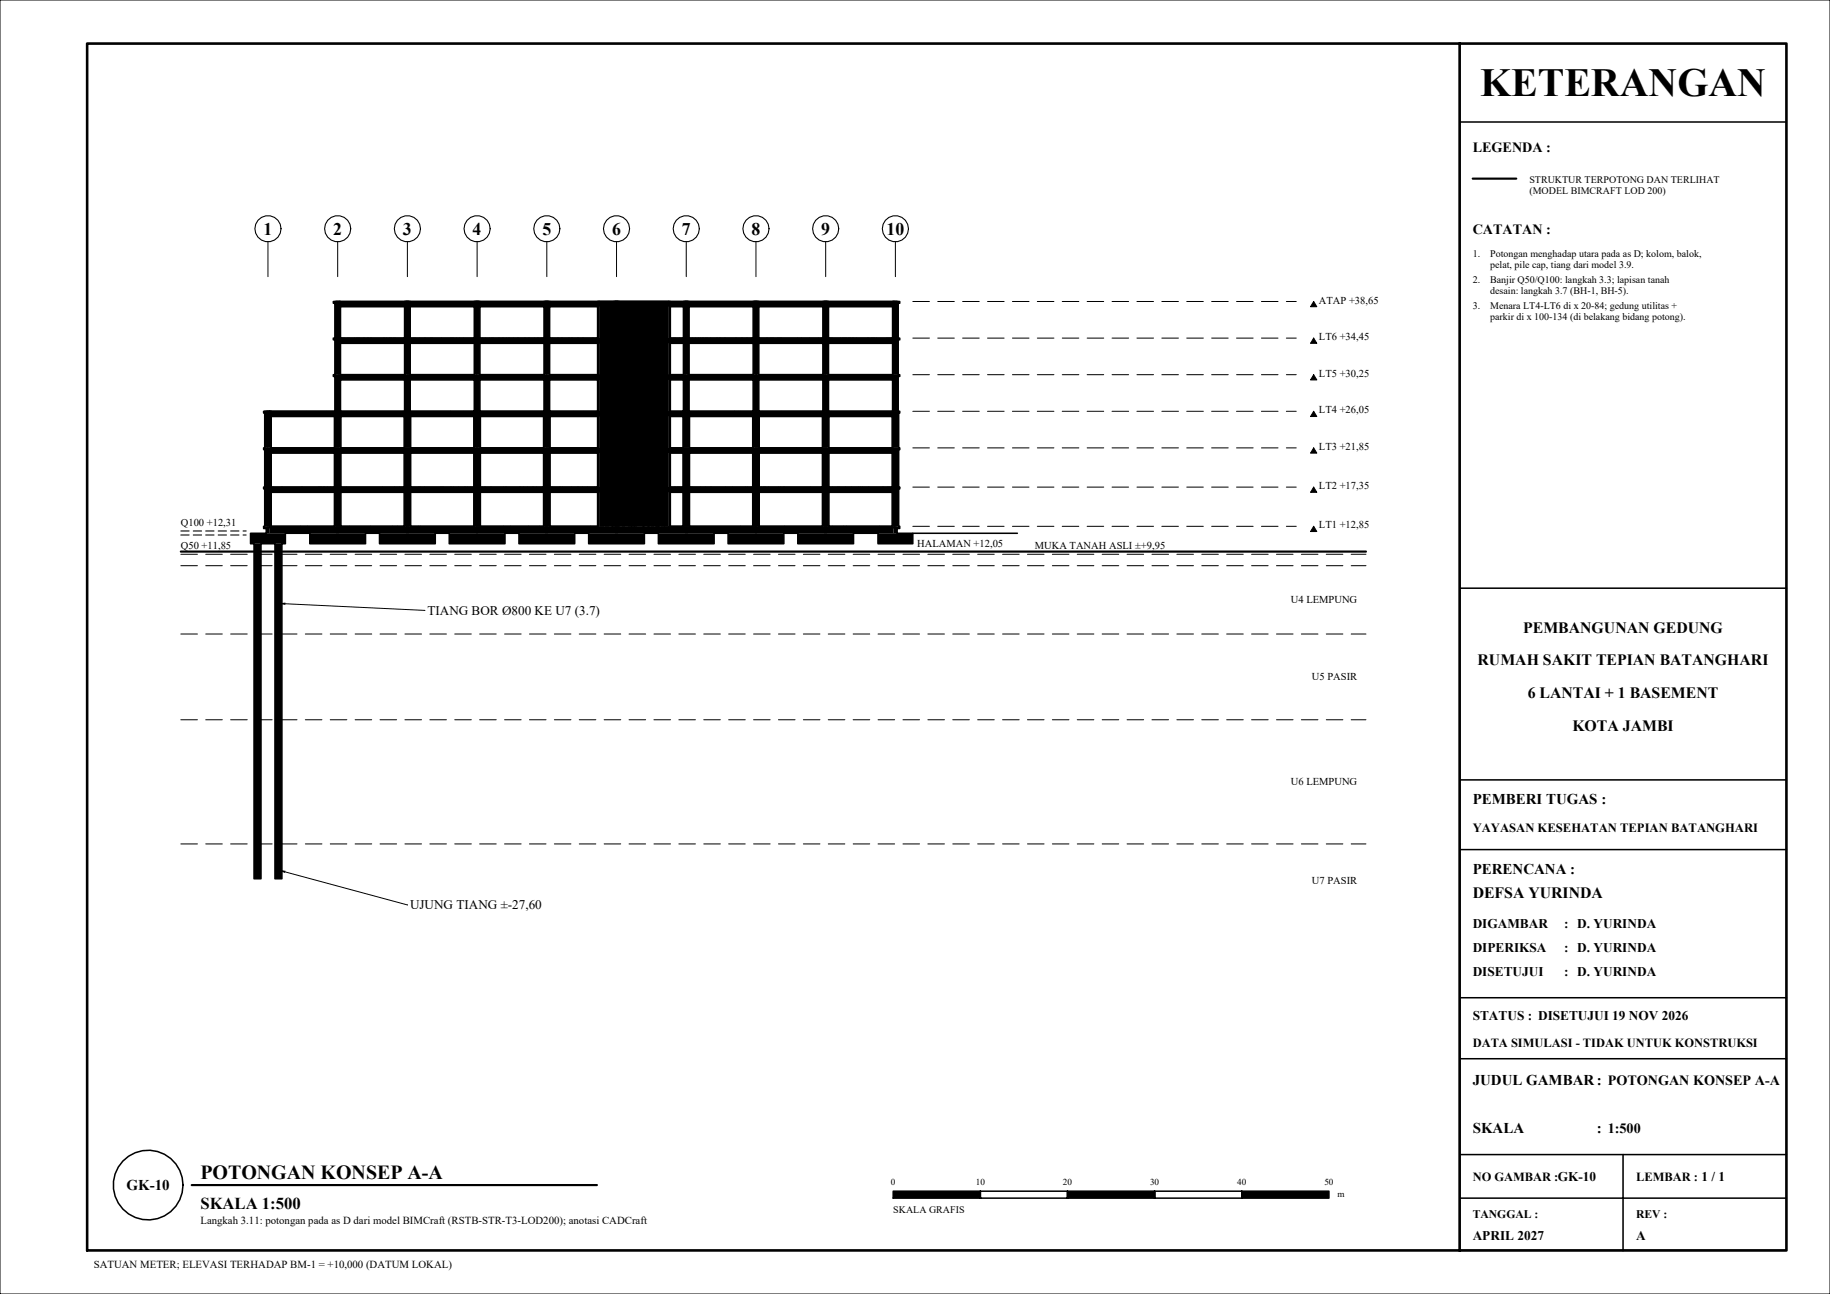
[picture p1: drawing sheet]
<svg xmlns="http://www.w3.org/2000/svg" width="420mm" height="297mm" viewBox="0 0 420 297" stroke-linecap="round" stroke-linejoin="round" font-family="sans-serif">
<defs><g id="words">
<text font-size="9.2" x="339.7" y="22">KETERANGAN</text>
<text font-size="4.6" x="46" y="270.5">POTONGAN KONSEP A-A</text>
<g font-size="4.1">
<text x="60.5" y="53.9">1</text>
<text x="76.5" y="53.9">2</text>
<text x="92.5" y="53.9">3</text>
<text x="108.5" y="53.9">4</text>
<text x="124.5" y="53.9">5</text>
<text x="140.5" y="53.9">6</text>
<text x="156.5" y="53.9">7</text>
<text x="172.5" y="53.9">8</text>
<text x="188.5" y="53.9">9</text>
<text x="203.5" y="53.9">10</text>
</g>
<text font-size="3.8" x="46" y="277.5">SKALA 1:500</text>
<g font-size="3.6">
<text x="349.6" y="145.2">PEMBANGUNAN GEDUNG</text>
<text x="339.1" y="152.7">RUMAH SAKIT TEPIAN BATANGHARI</text>
<text x="350.6" y="160.2">6 LANTAI + 1 BASEMENT</text>
<text x="360.9" y="167.7">KOTA JAMBI</text>
<text x="338" y="206">DEFSA YURINDA</text>
</g>
<g font-size="3.4">
<text x="338" y="184.5">PEMBERI TUGAS :</text>
<text x="338" y="200.5">PERENCANA :</text>
<text x="338" y="249">JUDUL GAMBAR: POTONGAN KONSEP A-A</text>
<text x="338" y="260">SKALA</text>
<text x="366.5" y="260">: 1:500</text>
<text x="29" y="273.1">GK-10</text>
</g>
<g font-size="3.2">
<text x="338" y="35">LEGENDA :</text>
<text x="338" y="53.6">CATATAN :</text>
</g>
<g font-size="3.1">
<text x="338" y="213">DIGAMBAR</text>
<text x="359" y="213">: D. YURINDA</text>
<text x="338" y="218.5">DIPERIKSA</text>
<text x="359" y="218.5">: D. YURINDA</text>
<text x="338" y="224">DISETUJUI</text>
<text x="359" y="224">: D. YURINDA</text>
<text x="338" y="234">STATUS : DISETUJUI 19 NOV 2026</text>
<text x="338" y="284.5">APRIL 2027</text>
<text x="375.5" y="284.5">A</text>
</g>
<g font-size="3">
<text x="98.1" y="141.1">TIANG BOR Ø800 KE U7 (3.7)</text>
<text x="94.1" y="208.7">UJUNG TIANG ±-27,60</text>
</g>
<g font-size="2.9">
<text x="338" y="191">YAYASAN KESEHATAN TEPIAN BATANGHARI</text>
<text x="338" y="240.2">DATA SIMULASI - TIDAK UNTUK KONSTRUKSI</text>
<text x="338" y="271">NO GAMBAR :GK-10</text>
<text x="375.5" y="271">LEMBAR : 1 / 1</text>
</g>
<g font-size="2.7">
<text x="338" y="279.5">TANGGAL :</text>
<text x="375.5" y="279.5">REV :</text>
</g>
<g font-size="2.5">
<text x="46" y="281">Langkah 3.11: potongan pada as D dari model BIMCraft (RSTB-STR-T3-LOD200); anotasi CADCraft</text>
<text x="21.5" y="291">SATUAN METER; ELEVASI TERHADAP BM-1 = +10,000 (DATUM LOKAL)</text>
</g>
<g font-size="2.4">
<text x="302.7" y="69.7">ATAP +38,65</text>
<text x="302.7" y="78.1">LT6 +34,45</text>
<text x="302.7" y="86.5">LT5 +30,25</text>
<text x="302.7" y="94.9">LT4 +26,05</text>
<text x="302.7" y="103.3">LT3 +21,85</text>
<text x="302.7" y="112.3">LT2 +17,35</text>
<text x="41.5" y="120.7">Q100 +12,31</text>
<text x="41.5" y="126">Q50 +11,85</text>
<text x="210.5" y="125.6">HALAMAN +12,05</text>
<text x="302.7" y="121.3">LT1 +12,85</text>
<text x="237.5" y="126">MUKA TANAH ASLI ±+9,95</text>
<text x="296.3" y="138.5">U4 LEMPUNG</text>
<text x="301.1" y="156.2">U5 PASIR</text>
<text x="296.3" y="180.3">U6 LEMPUNG</text>
<text x="301.1" y="202.9">U7 PASIR</text>
</g>
<g font-size="2.3">
<text x="351" y="41.9">STRUKTUR TERPOTONG DAN TERLIHAT</text>
<text x="351" y="44.5">(MODEL BIMCRAFT LOD 200)</text>
<text x="338" y="59.1">1.</text>
<text x="342" y="59.1">Potongan menghadap utara pada as D; kolom, balok,</text>
<text x="338" y="65">2.</text>
<text x="342" y="61.6">pelat, pile cap, tiang dari model 3.9.</text>
<text x="342" y="65">Banjir Q50/Q100: langkah 3.3; lapisan tanah</text>
<text x="338" y="70.9">3.</text>
<text x="342" y="67.5">desain: langkah 3.7 (BH-1, BH-5).</text>
<text x="342" y="70.9">Menara LT4-LT6 di x 20-84; gedung utilitas +</text>
<text x="342" y="73.4">parkir di x 100-134 (di belakang bidang potong).</text>
<text x="205" y="278.4">SKALA GRAFIS</text>
</g>
<g font-size="2.1">
<text x="204.5" y="271.9">0</text>
<text x="224" y="271.9">10</text>
<text x="244" y="271.9">20</text>
<text x="264" y="271.9">30</text>
<text x="284" y="271.9">40</text>
<text x="304" y="271.9">50</text>
<text x="307" y="274.8">m</text>
</g>
</g></defs>
<!-- layer: KERTAS-TEKS -->
<g fill="#000">
<path d="M205 275h20v-1.6zM205 273.4v1.6l20-1.6z"/>
<path d="M245 275h20v-1.6zM245 273.4v1.6l20-1.6z"/>
<path d="M285 275h20v-1.6zM285 273.4v1.6l20-1.6z"/>
</g>
<!-- layer: KOP -->
<path d="M0 0h420v297h-420z" fill="none" stroke="#000" stroke-width=".23"/>
<path d="M20 10h390v277h-390zM335 10v277" fill="none" stroke="#000" stroke-width=".6"/>
<path d="M335 28h75M335 135h75M335 179h75M335 195h75M335 229h75M335 243h75M335 265h75M335 275h75M372.5 265v22M335 287h75" fill="none" stroke="#000" stroke-width=".35"/>
<!-- layer: structuralcolumn -->
<g fill="#000">
<path d="M78.1 69.2l-1.2 8.4h1.2zM76.9 69.2v8.4l1.2-8.4z"/>
<path d="M94.2 69.2l-1.3 8.4h1.3zM92.9 69.2v8.4l1.3-8.4z"/>
<path d="M110.2 69.2l-1.4 8.4h1.4zM108.8 69.2v8.4l1.4-8.4z"/>
<path d="M126.1 69.2l-1.2 8.4h1.2zM124.9 69.2v8.4l1.2-8.4z"/>
<path d="M142.2 69.2l-1.4 8.4h1.4zM140.8 69.2v8.4l1.4-8.4z"/>
<path d="M158.1 69.2l-1.3 8.4h1.3zM156.8 69.2v8.4l1.3-8.4z"/>
<path d="M174.1 69.2l-1.2 8.4h1.2zM172.9 69.2v8.4l1.2-8.4z"/>
<path d="M190.1 69.2l-1.3 8.4h1.3zM188.8 69.2v8.4l1.3-8.4z"/>
<path d="M206.2 69.2l-1.3 8.4h1.3zM204.9 69.2v8.4l1.3-8.4z"/>
<path d="M78.1 86l-1.2 8.4h1.2zM76.9 86v8.4l1.2-8.4z"/>
<path d="M78.1 77.6l-1.2 8.4h1.2zM76.9 77.6v8.4l1.2-8.4z"/>
<path d="M94.2 86l-1.3 8.4h1.3zM92.9 86v8.4l1.3-8.4z"/>
<path d="M94.2 77.6l-1.3 8.4h1.3zM92.9 77.6v8.4l1.3-8.4z"/>
<path d="M110.2 86l-1.4 8.4h1.4zM108.8 86v8.4l1.4-8.4z"/>
<path d="M110.2 77.6l-1.4 8.4h1.4zM108.8 77.6v8.4l1.4-8.4z"/>
<path d="M126.1 86l-1.2 8.4h1.2zM124.9 86v8.4l1.2-8.4z"/>
<path d="M126.1 77.6l-1.2 8.4h1.2zM124.9 77.6v8.4l1.2-8.4z"/>
<path d="M142.2 86l-1.4 8.4h1.4zM140.8 86v8.4l1.4-8.4z"/>
<path d="M142.2 77.6l-1.4 8.4h1.4zM140.8 77.6v8.4l1.4-8.4z"/>
<path d="M158.1 86l-1.3 8.4h1.3zM156.8 86v8.4l1.3-8.4z"/>
<path d="M158.1 77.6l-1.3 8.4h1.3zM156.8 77.6v8.4l1.3-8.4z"/>
<path d="M174.1 86l-1.2 8.4h1.2zM172.9 86v8.4l1.2-8.4z"/>
<path d="M174.1 77.6l-1.2 8.4h1.2zM172.9 77.6v8.4l1.2-8.4z"/>
<path d="M190.1 86l-1.3 8.4h1.3zM188.8 86v8.4l1.3-8.4z"/>
<path d="M190.1 77.6l-1.3 8.4h1.3zM188.8 77.6v8.4l1.3-8.4z"/>
<path d="M206.2 86l-1.3 8.4h1.3zM204.9 86v8.4l1.3-8.4z"/>
<path d="M206.2 77.6l-1.3 8.4h1.3zM204.9 77.6v8.4l1.3-8.4z"/>
<path d="M62.3 102.8l-1.5 9h1.5zM60.8 102.8v9l1.5-9z"/>
<path d="M62.3 94.4l-1.5 8.4h1.5zM60.8 94.4v8.4l1.5-8.4z"/>
<path d="M78.3 102.8l-1.5 9h1.5zM76.8 102.8v9l1.5-9z"/>
<path d="M78.3 94.4l-1.5 8.4h1.5zM76.8 94.4v8.4l1.5-8.4z"/>
<path d="M94.2 102.8l-1.4 9h1.4zM92.8 102.8v9l1.4-9z"/>
<path d="M94.2 94.4l-1.4 8.4h1.4zM92.8 94.4v8.4l1.4-8.4z"/>
<path d="M110.2 102.8l-1.4 9h1.4zM108.8 102.8v9l1.4-9z"/>
<path d="M110.2 94.4l-1.4 8.4h1.4zM108.8 94.4v8.4l1.4-8.4z"/>
<path d="M126.2 102.8l-1.5 9h1.5zM124.7 102.8v9l1.5-9z"/>
<path d="M126.2 94.4l-1.5 8.4h1.5zM124.7 94.4v8.4l1.5-8.4z"/>
<path d="M142.2 102.8l-1.4 9h1.4zM140.8 102.8v9l1.4-9z"/>
<path d="M142.2 94.4l-1.4 8.4h1.4zM140.8 94.4v8.4l1.4-8.4z"/>
<path d="M158.2 102.8l-1.5 9h1.5zM156.7 102.8v9l1.5-9z"/>
<path d="M158.2 94.4l-1.5 8.4h1.5zM156.7 94.4v8.4l1.5-8.4z"/>
<path d="M174.3 102.8l-1.6 9h1.6zM172.7 102.8v9l1.6-9z"/>
<path d="M174.3 94.4l-1.6 8.4h1.6zM172.7 94.4v8.4l1.6-8.4z"/>
<path d="M190.2 102.8l-1.5 9h1.5zM188.7 102.8v9l1.5-9z"/>
<path d="M190.2 94.4l-1.5 8.4h1.5zM188.7 94.4v8.4l1.5-8.4z"/>
<path d="M206.3 102.8l-1.5 9h1.5zM204.8 102.8v9l1.5-9z"/>
<path d="M206.3 94.4l-1.5 8.4h1.5zM204.8 94.4v8.4l1.5-8.4z"/>
<path d="M62.3 111.8l-1.5 9h1.5zM60.8 111.8v9l1.5-9z"/>
<path d="M78.3 111.8l-1.5 9h1.5zM76.8 111.8v9l1.5-9z"/>
<path d="M94.2 111.8l-1.4 9h1.4zM92.8 111.8v9l1.4-9z"/>
<path d="M110.2 111.8l-1.4 9h1.4zM108.8 111.8v9l1.4-9z"/>
<path d="M126.2 111.8l-1.5 9h1.5zM124.7 111.8v9l1.5-9z"/>
<path d="M142.2 111.8l-1.4 9h1.4zM140.8 111.8v9l1.4-9z"/>
<path d="M158.2 111.8l-1.5 9h1.5zM156.7 111.8v9l1.5-9z"/>
<path d="M174.3 111.8l-1.6 9h1.6zM172.7 111.8v9l1.6-9z"/>
<path d="M190.2 111.8l-1.5 9h1.5zM188.7 111.8v9l1.5-9z"/>
<path d="M206.3 111.8l-1.5 9h1.5zM204.8 111.8v9l1.5-9z"/>
<path d="M59.9 124.8l-1.6 76.9h1.6zM58.3 124.8v76.9l1.6-76.9z"/>
<path d="M64.7 124.8l-1.6 76.9h1.6zM63.1 124.8v76.9l1.6-76.9z"/>
</g>
<!-- layer: beam -->
<g fill="#000">
<path d="M77.9 77.6l-.7 1.2h.7zM77.2 77.6v1.2l.7-1.2z"/>
<path d="M77.9 69.2l-.7 1.2h.7zM77.2 69.2v1.2l.7-1.2z"/>
<path d="M77.9 78.8h127.3v-1.2zM77.9 77.6v1.2l127.3-1.2z"/>
<path d="M77.9 70.4h127.3v-1.2zM77.9 69.2v1.2l127.3-1.2z"/>
<path d="M93.8 77.6l-.7 1.2h.7zM93.1 77.6v1.2l.7-1.2z"/>
<path d="M93.8 69.2l-.7 1.2h.7zM93.1 69.2v1.2l.7-1.2z"/>
<path d="M109.9 77.6l-.7 1.2h.7zM109.2 77.6v1.2l.7-1.2z"/>
<path d="M109.9 69.2l-.7 1.2h.7zM109.2 69.2v1.2l.7-1.2z"/>
<path d="M125.8 77.6l-.7 1.2h.7zM125.1 77.6v1.2l.7-1.2z"/>
<path d="M125.8 69.2l-.7 1.2h.7zM125.1 69.2v1.2l.7-1.2z"/>
<path d="M141.8 77.6l-.7 1.2h.7zM141.1 77.6v1.2l.7-1.2z"/>
<path d="M141.8 69.2l-.7 1.2h.7zM141.1 69.2v1.2l.7-1.2z"/>
<path d="M157.9 77.6l-.7 1.2h.7zM157.2 77.6v1.2l.7-1.2z"/>
<path d="M157.9 69.2l-.7 1.2h.7zM157.2 69.2v1.2l.7-1.2z"/>
<path d="M173.8 77.6l-.7 1.2h.7zM173.1 77.6v1.2l.7-1.2z"/>
<path d="M173.8 69.2l-.7 1.2h.7zM173.1 69.2v1.2l.7-1.2z"/>
<path d="M189.8 77.6l-.7 1.2h.7zM189.1 77.6v1.2l.7-1.2z"/>
<path d="M189.8 69.2l-.7 1.2h.7zM189.1 69.2v1.2l.7-1.2z"/>
<path d="M205.9 77.6l-.7 1.2h.7zM205.2 77.6v1.2l.7-1.2z"/>
<path d="M205.9 69.2l-.7 1.2h.7zM205.2 69.2v1.2l.7-1.2z"/>
<path d="M61.8 94.4l-.7 1.2h.7zM61.1 94.4v1.2l.7-1.2z"/>
<path d="M61.8 95.6h143.4v-1.2zM61.8 94.4v1.2l143.4-1.2z"/>
<path d="M77.9 94.4l-.7 1.2h.7zM77.2 94.4v1.2l.7-1.2z"/>
<path d="M77.9 86l-.7 1.2h.7zM77.2 86v1.2l.7-1.2z"/>
<path d="M77.9 87.2h127.3v-1.2zM77.9 86v1.2l127.3-1.2z"/>
<path d="M93.8 94.4l-.7 1.2h.7zM93.1 94.4v1.2l.7-1.2z"/>
<path d="M93.8 86l-.7 1.2h.7zM93.1 86v1.2l.7-1.2z"/>
<path d="M109.9 94.4l-.7 1.2h.7zM109.2 94.4v1.2l.7-1.2z"/>
<path d="M109.9 86l-.7 1.2h.7zM109.2 86v1.2l.7-1.2z"/>
<path d="M125.8 94.4l-.7 1.2h.7zM125.1 94.4v1.2l.7-1.2z"/>
<path d="M125.8 86l-.7 1.2h.7zM125.1 86v1.2l.7-1.2z"/>
<path d="M141.8 94.4l-.7 1.2h.7zM141.1 94.4v1.2l.7-1.2z"/>
<path d="M141.8 86l-.7 1.2h.7zM141.1 86v1.2l.7-1.2z"/>
<path d="M157.9 94.4l-.7 1.2h.7zM157.2 94.4v1.2l.7-1.2z"/>
<path d="M157.9 86l-.7 1.2h.7zM157.2 86v1.2l.7-1.2z"/>
<path d="M173.8 94.4l-.7 1.2h.7zM173.1 94.4v1.2l.7-1.2z"/>
<path d="M173.8 86l-.7 1.2h.7zM173.1 86v1.2l.7-1.2z"/>
<path d="M189.8 94.4l-.7 1.2h.7zM189.1 94.4v1.2l.7-1.2z"/>
<path d="M189.8 86l-.7 1.2h.7zM189.1 86v1.2l.7-1.2z"/>
<path d="M205.9 94.4l-.7 1.2h.7zM205.2 94.4v1.2l.7-1.2z"/>
<path d="M205.9 86l-.7 1.2h.7zM205.2 86v1.2l.7-1.2z"/>
<path d="M61.8 111.8l-.7 1.2h.7zM61.1 111.8v1.2l.7-1.2z"/>
<path d="M61.8 102.8l-.7 1.2h.7zM61.1 102.8v1.2l.7-1.2z"/>
<path d="M61.8 113h143.4v-1.2zM61.8 111.8v1.2l143.4-1.2z"/>
<path d="M61.8 104h143.4v-1.2zM61.8 102.8v1.2l143.4-1.2z"/>
<path d="M77.9 111.8l-.7 1.2h.7zM77.2 111.8v1.2l.7-1.2z"/>
<path d="M77.9 102.8l-.7 1.2h.7zM77.2 102.8v1.2l.7-1.2z"/>
<path d="M93.8 111.8l-.7 1.2h.7zM93.1 111.8v1.2l.7-1.2z"/>
<path d="M93.8 102.8l-.7 1.2h.7zM93.1 102.8v1.2l.7-1.2z"/>
<path d="M109.9 111.8l-.7 1.2h.7zM109.2 111.8v1.2l.7-1.2z"/>
<path d="M109.9 102.8l-.7 1.2h.7zM109.2 102.8v1.2l.7-1.2z"/>
<path d="M125.8 111.8l-.7 1.2h.7zM125.1 111.8v1.2l.7-1.2z"/>
<path d="M125.8 102.8l-.7 1.2h.7zM125.1 102.8v1.2l.7-1.2z"/>
<path d="M141.8 111.8l-.7 1.2h.7zM141.1 111.8v1.2l.7-1.2z"/>
<path d="M141.8 102.8l-.7 1.2h.7zM141.1 102.8v1.2l.7-1.2z"/>
<path d="M157.9 111.8l-.7 1.2h.7zM157.2 111.8v1.2l.7-1.2z"/>
<path d="M157.9 102.8l-.7 1.2h.7zM157.2 102.8v1.2l.7-1.2z"/>
<path d="M173.8 111.8l-.7 1.2h.7zM173.1 111.8v1.2l.7-1.2z"/>
<path d="M173.8 102.8l-.7 1.2h.7zM173.1 102.8v1.2l.7-1.2z"/>
<path d="M189.8 111.8l-.7 1.2h.7zM189.1 111.8v1.2l.7-1.2z"/>
<path d="M189.8 102.8l-.7 1.2h.7zM189.1 102.8v1.2l.7-1.2z"/>
<path d="M205.9 111.8l-.7 1.2h.7zM205.2 111.8v1.2l.7-1.2z"/>
<path d="M205.9 102.8l-.7 1.2h.7zM205.2 102.8v1.2l.7-1.2z"/>
<path d="M61.9 120.8l-.8 1.6h.8zM61.1 120.8v1.6l.8-1.6z"/>
<path d="M61.9 122.4h143.2v-1.6zM61.9 120.8v1.6l143.2-1.6z"/>
<path d="M77.9 120.8l-.8 1.6h.8zM77.1 120.8v1.6l.8-1.6z"/>
<path d="M93.9 120.8l-.8 1.6h.8zM93.1 120.8v1.6l.8-1.6z"/>
<path d="M109.9 120.8l-.8 1.6h.8zM109.1 120.8v1.6l.8-1.6z"/>
<path d="M125.9 120.8l-.8 1.6h.8zM125.1 120.8v1.6l.8-1.6z"/>
<path d="M141.9 120.8l-.8 1.6h.8zM141.1 120.8v1.6l.8-1.6z"/>
<path d="M157.9 120.8l-.8 1.6h.8zM157.1 120.8v1.6l.8-1.6z"/>
<path d="M173.9 120.8l-.8 1.6h.8zM173.1 120.8v1.6l.8-1.6z"/>
<path d="M189.9 120.8l-.8 1.6h.8zM189.1 120.8v1.6l.8-1.6z"/>
<path d="M205.9 120.8l-.8 1.6h.8zM205.1 120.8v1.6l.8-1.6z"/>
</g>
<!-- layer: floor -->
<g fill="#000">
<path d="M76.5 78h130v-.4zM76.5 77.6v.4l130-.4z"/>
<path d="M76.5 69.6h130v-.4zM76.5 69.2v.4l130-.4z"/>
<path d="M60.5 94.8h146v-.4zM60.5 94.4v.4l146-.4z"/>
<path d="M76.5 86.4h130v-.4zM76.5 86v.4l130-.4z"/>
<path d="M60.5 112.2h146v-.4zM60.5 111.8v.4l146-.4z"/>
<path d="M60.5 103.2h146v-.4zM60.5 102.8v.4l146-.4z"/>
<path d="M60.5 121.3h146v-.5zM60.5 120.8v.5l146-.5z"/>
</g>
<!-- layer: wall -->
<g fill="#000">
<path d="M137.5 69.2l-.4 51.6h.4zM137.1 69.2v51.6l.4-51.6z"/>
<path d="M153.5 69.2l-16 51.6h16zM137.5 69.2v51.6l16-51.6z"/>
<path d="M153.8 69.2l-.3 51.6h.3zM153.5 69.2v51.6l.3-51.6z"/>
</g>
<!-- layer: footing -->
<g fill="#000">
<path d="M57.5 124.8h8v-2.4zM57.5 122.4v2.4l8-2.4z"/>
<path d="M71.1 124.8h12.8v-2.4zM71.1 122.4v2.4l12.8-2.4z"/>
<path d="M87.1 124.8h12.8v-2.4zM87.1 122.4v2.4l12.8-2.4z"/>
<path d="M103.1 124.8h12.8v-2.4zM103.1 122.4v2.4l12.8-2.4z"/>
<path d="M119.1 124.8h12.8v-2.4zM119.1 122.4v2.4l12.8-2.4z"/>
<path d="M135.1 124.8h12.8v-2.4zM135.1 122.4v2.4l12.8-2.4z"/>
<path d="M151.1 124.8h12.8v-2.4zM151.1 122.4v2.4l12.8-2.4z"/>
<path d="M167.1 124.8h12.8v-2.4zM167.1 122.4v2.4l12.8-2.4z"/>
<path d="M183.1 124.8h12.8v-2.4zM183.1 122.4v2.4l12.8-2.4z"/>
<path d="M201.5 124.8h8v-2.4zM201.5 122.4v2.4l8-2.4z"/>
</g>
<!-- layer: structuralcolumn -->
<g fill="none" stroke="#000" stroke-width=".35">
<path d="M76.8 78v8M76.8 69.6v8M76.9 69.2h1.2M78.2 78.8v7.2M78.2 70.4v7.2M92.8 78.8v7.2M92.8 70.4v7.2M92.9 69.2h1.3M94.2 78.8v7.2M94.2 70.4v7.2M108.8 78.8v7.2M108.8 70.4v7.2"/>
<path d="M108.8 69.2h1.4M110.2 78.8v7.2M110.2 70.4v7.2M124.8 78.8v7.2M124.8 70.4v7.2M124.9 69.2h1.2M126.2 78.8v7.2M126.2 70.4v7.2M140.8 69.2h1.4M156.8 78.8v7.2M156.8 70.4v7.2M156.8 69.2h1.3"/>
<path d="M158.2 78.8v7.2M158.2 70.4v7.2M172.8 78.8v7.2M172.8 70.4v7.2M172.9 69.2h1.2M174.2 78.8v7.2M174.2 70.4v7.2M188.8 78.8v7.2M188.8 70.4v7.2M188.8 69.2h1.3M190.2 78.8v7.2M190.2 70.4v7.2"/>
<path d="M204.8 78.8v7.2M204.8 70.4v7.2M204.9 69.2h1.3M206.2 78v8M206.2 69.6v8M60.7 94.8v8M60.8 94.4h1.5M62.3 95.6v7.2M76.7 95.6v7.2M76.8 86.4v8M78.1 94.4h.2M78.2 87.2v7.2"/>
<path d="M78.3 95.6v7.2M92.7 95.6v7.2M92.8 87.2v7.2M94.2 94.4h.1M94.2 87.2v7.2M94.3 95.6v7.2M108.7 95.6v7.2M108.8 87.2v7.2M108.8 94.4h.1M110.2 87.2v7.2M110.3 95.6v7.2M124.7 95.6v7.2"/>
<path d="M124.8 87.2v7.2M124.9 94.4h-.2M126.2 87.2v7.2M126.3 95.6v7.2M156.7 95.6v7.2M156.8 87.2v7.2M156.8 94.4h-.1M158.1 94.4h.1M158.2 87.2v7.2M158.3 95.6v7.2M172.7 95.6v7.2M172.8 87.2v7.2"/>
<path d="M172.9 94.4h-.2M174.1 94.4h.2M174.2 87.2v7.2M174.3 95.6v7.2M188.7 95.6v7.2M188.8 87.2l-.1 7.2M190.1 94.4h.1M190.2 87.2v7.2M190.3 95.6v7.2M204.7 95.6v7.2M204.8 87.2v7.2M206.2 94.4h.1"/>
<path d="M206.2 86.4v8M206.3 94.8v8M60.7 112.2v8.6M60.7 103.2v8.6M62.3 113v7.8M62.3 104v7.8M76.7 113v7.8M76.7 104v7.8M78.3 113v7.8M78.3 104v7.8M92.7 113v7.8M92.7 104v7.8"/>
<path d="M94.3 113v7.8M94.3 104v7.8M108.7 113v7.8M108.7 104v7.8M110.3 113v7.8M110.3 104v7.8M124.7 113v7.8M124.7 104v7.8M126.3 113v7.8M126.3 104v7.8M156.7 113v7.8M156.7 104v7.8"/>
<path d="M158.3 113v7.8M158.3 104v7.8M172.7 113v7.8M172.7 104v7.8M174.3 113v7.8M174.3 104v7.8M188.7 113v7.8M188.7 104v7.8M190.3 113v7.8M190.3 104v7.8M204.7 113v7.8M204.7 104v7.8"/>
<path d="M206.3 112.2v8.6M206.3 103.2v8.6M58.3 124.8v76.9h1.6v-76.9M63.1 124.8v76.9h1.6v-76.9"/>
</g>
<!-- layer: beam -->
<g fill="none" stroke="#000" stroke-width=".35">
<path d="M77.2 69.2h.7M77.8 69.2h127.4M78.1 78.8h14.8M78.1 77.6h14.8M78.1 70.4h14.8M93.1 69.2h.7M94.2 78.8h14.6M94.2 77.6h14.6M94.2 70.4h14.6M109.2 69.2h.7M110.2 78.8h14.7M110.2 77.6h14.7"/>
<path d="M110.2 70.4h14.7M125.1 69.2h.7M126.1 78.8h11M126.1 77.6h11M126.1 70.4h11M141.1 69.2h.7M153.8 78.8h3M153.8 77.6h3M153.8 70.4h3M157.2 69.2h.7M158.1 78.8h14.8M158.1 77.6h14.8"/>
<path d="M158.1 70.4h14.8M173.1 69.2h.7M174.1 78.8h14.7M174.1 77.6h14.7M174.1 70.4h14.7M189.1 69.2h.7M190.1 78.8h14.8M190.1 77.6h14.8M190.1 70.4h14.8M205.1 69.2h.8M61.1 94.4h.8M62.3 95.6h14.5"/>
<path d="M76.9 94.4h-15.1M78.1 94.4h14.8M78.1 87.2h14.8M78.1 86h14.8M78.3 95.6h14.5M94.2 94.4h14.6M94.2 87.2h14.6M94.2 86h14.6M94.2 95.6h14.6M110.2 94.4h14.7M110.2 87.2h14.7M110.2 86h14.7"/>
<path d="M110.2 95.6h14.5M126.1 94.4h11M126.1 87.2h11M126.1 86h11M126.2 95.6h10.9M153.8 95.6h2.9M153.8 94.4h3M153.8 87.2h3M153.8 86h3M158.1 94.4h14.8M158.1 87.2h14.8M158.1 86h14.8"/>
<path d="M158.2 95.6h14.5M174.1 94.4h14.7M174.1 87.2h14.7M174.1 86h14.7M174.3 95.6h14.4M190.1 94.4h14.8M190.1 87.2h14.8M190.1 86h14.8M190.2 95.6h14.6M62.3 113h14.5M62.3 111.8h14.5M62.3 104h14.5"/>
<path d="M62.3 102.8h14.5M78.3 113h14.5M78.3 111.8h14.5M78.3 104h14.5M78.3 102.8h14.5M94.2 113h14.6M94.2 111.8h14.6M94.2 104h14.6M94.2 102.8h14.6M110.2 113h14.5M110.2 111.8h14.5M110.2 104h14.5"/>
<path d="M110.2 102.8h14.5M126.2 113h10.9M126.2 111.8h10.9M126.2 104h10.9M126.2 102.8h10.9M153.8 113h2.9M153.8 111.8h2.9M153.8 104h2.9M153.8 102.8h2.9M158.2 113h14.5M158.2 111.8h14.5M158.2 104h14.5"/>
<path d="M158.2 102.8h14.5M174.3 113h14.4M174.3 111.8h14.4M174.3 104h14.4M174.3 102.8h14.4M190.2 113h14.6M190.2 111.8h14.6M190.2 104h14.6M190.2 102.8h14.6M61.1 121.3v1.1M62.3 120.8h14.5M65.5 122.4h5.6"/>
<path d="M78.3 120.8h14.5M83.9 122.4h3.2M94.2 120.8h14.6M99.9 122.4h3.2M110.2 120.8h14.5M115.9 122.4h3.2M126.2 120.8h10.9M131.9 122.4h3.2M147.9 122.4h3.2M153.8 120.8h2.9M158.2 120.8h14.5M163.9 122.4h3.2"/>
<path d="M174.3 120.8h14.4M179.9 122.4h3.2M190.2 120.8h14.6M195.9 122.4h5.6M205.9 121.3v1.1"/>
</g>
<!-- layer: floor -->
<g fill="none" stroke="#000" stroke-width=".35">
<path d="M76.9 77.6h-.4v.4h.4M76.9 69.6h-.4v-.4h130v.4h-.3M78.1 77.6h14.8M94.2 77.6h14.6M110.2 77.6h14.7M126.1 77.6h11M153.8 77.6h3M158.1 77.6h14.8M174.1 77.6h14.7M190.1 77.6h14.8M206.2 77.6h.3v.4h-.3M76.9 94.4h-16.4v.4h.3"/>
<path d="M76.9 86h-.4v.4h.4M78.1 94.4h14.8M78.1 86h14.8M94.2 94.4h14.6M94.2 86h14.6M110.2 94.4h14.7M110.2 86h14.7M126.1 94.4h11M126.1 86h11M153.8 94.4h3M153.8 86h3M158.1 94.4h14.8"/>
<path d="M158.1 86h14.8M174.1 94.4h14.7M174.1 86h14.7M190.1 94.4h14.8M190.1 86h14.8M206.2 94.4h.3v.4h-.2M206.2 86h.3v.4h-.3M60.8 111.8h-.3v.4h.3M60.8 102.8h-.3v.4h.3M62.3 111.8h14.5M62.3 102.8h14.5M78.3 111.8h14.5"/>
<path d="M78.3 102.8h14.5M94.2 111.8h14.6M94.2 102.8h14.6M110.2 111.8h14.5M110.2 102.8h14.5M126.2 111.8h10.9M126.2 102.8h10.9M153.8 111.8h2.9M153.8 102.8h2.9M158.2 111.8h14.5M158.2 102.8h14.5M174.3 111.8h14.4"/>
<path d="M174.3 102.8h14.4M190.2 111.8h14.6M190.2 102.8h14.6M206.3 111.8h.2v.4h-.2M206.3 102.8h.2v.4h-.2M60.8 120.8h-.3v.5h.6M62.3 120.8h14.5M78.3 120.8h14.5M94.2 120.8h14.6M110.2 120.8h14.5M126.2 120.8h10.9M153.8 120.8h2.9"/>
<path d="M158.2 120.8h14.5M174.3 120.8h14.4M190.2 120.8h14.6M206.3 120.8h.2v.5h-.6"/>
</g>
<!-- layer: wall -->
<g fill="none" stroke="#000" stroke-width=".35">
<path d="M137.1 70.4v7.2M137.1 78.8v7.2M137.1 69.2h.4M137.5 69.2h16M153.5 69.2h.3M153.9 78.8v7.2M153.9 70.4v7.2M137.1 87.2v7.2M137.1 95.6v7.2M153.9 95.6v7.2M153.9 87.2v7.2M137.1 104v7.8"/>
<path d="M137.1 113v7.8M153.9 113v7.8M153.9 104v7.8"/>
</g>
<!-- layer: footing -->
<path d="M59.9 124.8h3.2M61.1 122.4h-3.6v2.4h.8M65.5 122.4v2.4h-.8M71.1 122.4v2.4h12.8v-2.4M87.1 122.4v2.4h12.8v-2.4M103.1 122.4v2.4h12.8v-2.4M119.1 122.4v2.4h12.8v-2.4M135.1 122.4v2.4h12.8v-2.4M151.1 122.4v2.4h12.8v-2.4M167.1 122.4v2.4h12.8v-2.4M183.1 122.4v2.4h12.8v-2.4M205.9 122.4h3.6v2.4h-8v-2.4" fill="none" stroke="#000" stroke-width=".35"/>
<!-- layer: floor -->
<g fill="none" stroke="#000" stroke-width=".23">
<path d="M76.6 69.5h.1M76.9 69.3h.1M77 77.6h.1M77.2 77.7h.1M77.2 69.3h.1M77.3 69.5h.1M77.3 77.9h.1M77.5 78h.1M77.7 69.4h.1M77.7 77.8h.1M77.9 69.4h.1M78.1 77.7h.1"/>
<path d="M78.2 69.3h.1M78.4 69.2h.1M78.6 69.5h.1M78.7 77.7h.1M78.8 69.3h.1M78.9 78h.1M78.9 69.5h.1M78.9 77.9h.1M79 77.6h.1M79.6 77.8h.1M79.7 77.9h.1M79.9 77.6h.1"/>
<path d="M79.9 69.6h.1M80.1 77.6h.1M80.1 69.3h.1M80.4 77.7h.1M80.5 77.9h.1M80.6 69.3h.1M80.9 77.7h.1M80.9 77.8h.1M81.1 69.3h.1M81.3 77.7h.1M81.4 69.6h.1M81.5 77.9h.1"/>
<path d="M81.5 77.8h.1M81.5 69.4h.1M81.8 77.9h.1M81.9 77.7h.1M81.9 78h.1M82.1 69.4h.1M82.2 77.9h.1M82.4 77.6h.1M82.4 69.6h.1M82.6 69.2h.1M82.8 69.4h.1M82.9 78h.1"/>
<path d="M82.9 77.8h.1M83 69.3h.1M83.1 77.8h.1M83.2 69.3h.1M83.5 69.5h.1M83.5 77.6h.1M83.6 69.3h.1M83.6 78h.1M83.7 77.8h.1M83.9 69.4h.1M84.1 77.9h.1M84.2 77.8h.1"/>
<path d="M84.2 69.3h.1M84.4 69.4h.1M84.4 77.6h.1M84.6 77.9h.1M84.9 77.7h.1M85.1 77.7h.1M85.5 69.4h.1M85.9 77.8h.1M86.1 69.6h.1M86.2 69.3h.1M86.2 77.9h.1M86.2 69.6h.1"/>
<path d="M86.4 69.4h.1M86.4 77.8h.1M86.7 69.5h.1M86.8 77.7h.1M86.9 77.9h.1M87.1 69.6h.1M87.2 77.7h.1M87.2 69.4h.1M87.4 78h.1M87.4 69.2h.1M87.5 77.8h.1M87.5 69.5h.1"/>
<path d="M87.9 69.3h.1M88 69.6h.1M88.1 77.6h.1M88.3 78h.1M88.4 77.8h.1M88.5 69.5h.1M88.6 78h.1M88.6 69.3h.1M88.7 77.7h.1M88.8 69.3h.1M89.1 77.9h.1M89.5 77.6h.1"/>
<path d="M89.5 69.2h.1M89.9 77.7h.1M89.9 69.4h.1M90 77.7h.1M90.2 69.4h.1M90.3 77.9h.1M90.4 77.7h.1M90.4 69.4h.1M90.6 69.4h.1M90.8 77.6h.1M91 77.8h.1M91 69.4h.1"/>
<path d="M91.2 69.5h.1M91.3 77.7h.1M91.3 78h.1M91.5 69.4h.1M91.5 69.3h.1M91.6 69.5h.1M91.7 78h.1M91.9 69.3h.1M92 77.7h.1M92.1 77.9h.1M92.3 69.3h.1M92.7 77.9h.1"/>
<path d="M92.7 77.8h.1M92.9 69.4h.1M93 77.7h.1M93.1 77.9h.1M93.1 77.7h.1M93.3 69.4h.1M93.5 77.7h.1M93.7 77.7h.1M93.8 69.4h.1M93.8 78h.1M94.1 78h.1M94.1 77.8h.1"/>
<path d="M94.4 77.7h.1M94.5 77.9h.1M94.8 69.6h.1M94.8 69.3h.1M95 77.6h.1M95.1 77.9h.1M95.2 69.2h.1M95.4 77.6h.1M95.4 77.9h.1M95.5 69.5h.1M95.5 69.2h.1M95.5 77.7h.1"/>
<path d="M95.9 77.8h.1M96 69.5h.1M96 69.4h.1M96.1 77.9h.1M96.3 77.6h.1M96.3 77.9h.1M96.4 69.3h.1M96.5 77.9h.1M96.7 69.6h.1M96.7 69.3h.1M96.9 69.6h.1M97 69.2h.1"/>
<path d="M97.1 78h.1M97.1 77.7h.1M97.4 69.4h.1M97.5 77.7h.1M97.7 69.3h.1M97.9 77.7h.1M97.9 69.3h.1M98.4 69.6h.1M98.5 77.7h.1M98.6 69.3h.1M98.9 69.6h.1M98.9 77.6h.1"/>
<path d="M98.9 69.4h.1M99 77.8h.1M99 69.4h.1M99.1 77.9h.1M99.3 69.5h.1M99.3 77.7h.1M99.6 69.4h.1M99.8 77.9h.1M99.8 77.8h.1M99.8 69.2h.1M100 69.2h.1M100.2 77.7h.1"/>
<path d="M100.2 77.8h.1M100.4 69.4h.1M100.4 77.9h.1M100.6 78h.1M100.8 69.3h.1M100.9 69.4h.1M101 77.9h.1M101.1 77.9h.1M101.2 69.5h.1M101.3 77.6h.1M101.3 69.4h.1M101.5 69.2h.1"/>
<path d="M101.7 77.7h.1M101.9 69.3h.1M102 69.5h.1M102.1 77.9h.1M102.3 69.5h.1M102.3 69.4h.1M102.4 77.7h.1M102.6 69.4h-.1M102.7 77.7h.1M102.9 77.9h.1M103 69.4h.1M103.2 77.7h.1"/>
<path d="M103.3 77.9h.1M103.3 69.5h.1M103.4 69.2h.1M103.5 77.6h.1M103.7 77.7h.1M103.8 69.2h.1M103.9 69.5h.1M104.1 77.7h.1M104.1 69.3h.1M104.1 69.5h.1M104.4 77.9h.1M104.5 77.8h.1"/>
<path d="M104.5 69.5h.1M104.7 77.7h.1M104.8 69.4h.1M105 77.8h.1M105.4 77.7h.1M105.6 69.5h.1M105.7 77.9h.1M106.1 69.2h.1M106.4 69.3h.1M106.4 77.7h.1M106.5 77.9h.1M106.6 77.8h.1"/>
<path d="M106.9 77.9h.1M106.9 69.3h.1M107 77.8h.1M107.1 77.9h.1M107.1 77.8h.1M107.1 69.5h.1M107.2 69.3h.1M107.5 77.9h.1M107.5 69.3h.1M107.6 69.5h.1M107.9 78h.1M108 69.3h.1"/>
<path d="M108.1 69.5h.1M108.1 77.7h.1M108.1 69.3h.1M108.4 69.4h.1M108.5 69.6h.1M108.6 77.8l-.1 .1M108.7 77.8h.1M108.7 69.5h.1M108.7 77.9h.1M108.7 69.2h.1M109 69.3h.1M109.1 69.5h.1"/>
<path d="M109.3 77.9h.1M109.4 69.2h.1M109.4 77.7h.1M109.6 77.6h.1M109.8 69.2h.1M110 69.3h.1M110 69.5h.1M110.1 77.9h.1M110.3 69.6h.1M110.4 77.9h.1M110.4 77.7h.1M110.7 77.7h.1"/>
<path d="M110.7 69.4h.1M110.9 77.8h.1M111 69.3h.1M111.2 69.6h.1M111.2 77.9h.1M111.3 77.7h.1M111.4 69.3h.1M111.5 69.4h.1M111.5 69.5h.1M111.6 77.8h.1M111.8 69.2h.1M111.9 69.5h.1"/>
<path d="M112 77.7h.1M112.1 69.3h.1M112.1 78h.1M112.4 77.7h.1M112.5 78h.1M112.7 69.3h.1M112.7 77.9h.1M112.8 77.7h.1M113 77.9h.1M113.1 77.7h.1M113.2 69.5h.1M113.4 69.5h.1"/>
<path d="M113.5 69.3h.1M113.5 77.8h.1M113.8 77.7h.1M113.8 69.6h.1M113.9 69.3h.1M114.1 77.8h.1M114.1 69.3h.1M114.3 69.4h.1M114.4 69.5h.1M114.5 77.6h.1M114.6 69.4h.1M114.7 77.8h.1"/>
<path d="M114.8 69.5h.1M115 69.3h.1M115.1 77.8h.1M115.3 69.4h.1M115.5 77.6h.1M115.5 78h.1M115.6 77.7h.1M115.8 69.4h.1M116 69.4h.1M116 77.9h.1M116.3 77.6h.1M116.4 69.4h.1"/>
<path d="M116.4 77.9h.1M116.5 69.5h.1M116.5 69.2h.1M116.7 77.9h.1M116.8 69.5h.1M116.8 77.6h.1M117.2 69.5h.1M117.2 77.8h.1M117.3 69.4h.1M117.4 69.3h.1M117.6 69.5h.1M117.7 78h.1"/>
<path d="M117.8 69.5h.1M117.8 69.4h.1M117.8 77.7h.1M118.2 77.8h.1M118.2 69.4h.1M118.3 69.2h.1M118.5 69.6h.1M118.6 77.7h.1M118.7 69.6h.1M118.8 77.6h.1M118.9 69.3h.1M119 78h.1"/>
<path d="M119.2 77.8h.1M119.3 69.3h.1M119.5 77.8h.1M119.6 69.2h.1M119.7 77.7h.1M119.9 69.3h.1M120 78h.1M120.1 69.6h.1M120.1 77.7h.1M120.2 69.5h.1M120.3 77.9h.1M120.4 77.6h.1"/>
<path d="M120.4 69.4h.1M120.5 77.7h.1M120.6 69.4h.1M120.8 69.3h.1M120.9 77.9h.1M120.9 69.5h.1M121 77.8h.1M121.2 69.2h.1M121.2 69.5h.1M121.4 77.6h.1M121.5 77.7h.1M121.5 69.2h.1"/>
<path d="M121.6 69.6h.1M121.8 77.7h.1M121.8 78h.1M122.1 69.2h.1M122.1 69.6h.1M122.2 77.8h.1M122.4 69.4h.1M122.7 69.3h.1M122.8 77.9h.1M122.8 77.7h.1M122.9 69.4h.1M123 77.7h.1"/>
<path d="M123.1 77.9h.1M123.2 69.3h.1M123.3 69.6h.1M123.4 77.6h.1M123.4 69.5h.1M123.5 69.2h.1M123.6 69.3h.1M123.6 69.4h.1M123.7 77.7h.1M124.1 77.8h.1M124.1 69.4v.1M124.3 69.6h.1"/>
<path d="M124.4 77.9h.1M124.4 77.6h.1M124.5 69.4h.1M124.6 78h.1M124.7 69.5h.1M124.8 69.4h.1M124.8 77.6h.1M124.9 69.5h.1M125 77.8h.1M125.1 69.3h.1M125.1 78h.1M125.2 77.9h.1"/>
<path d="M125.3 69.6h.1M125.3 69.2h.1M125.5 77.7h.1M125.6 77.9h.1M125.8 69.3h.1M125.9 77.7h.1M126 69.5h.1M126 77.9h.1M126.1 69.4h.1M126.1 77.8h.1M126.3 77.9h.1M126.4 69.5h.1"/>
<path d="M126.7 77.8h.1M126.7 69.2h.1M126.8 69.6h.1M126.8 77.7h.1M126.9 69.3h.1M127.1 77.8h.1M127.2 69.6h.1M127.4 77.8h.1M127.5 69.5h.1M127.7 78h.1M127.7 69.3h.1M128 77.6h.1"/>
<path d="M128.4 69.4h.1M128.4 77.8h.1M128.5 77.9h.1M128.7 69.2h.1M128.8 77.8v.1M128.9 77.6h.1M129 77.9h.1M129.2 77.8h.1M129.4 69.5h.1M129.5 69.4h.1M129.6 69.4h.1M129.6 69.6h.1"/>
<path d="M130.2 77.8h.1M130.2 77.9h.1M130.4 69.4h.1M130.6 77.9h.1M130.6 69.6h.1M130.6 77.6h.1M130.7 69.3h.1M131 69.3h.1M131.2 77.6h.1M131.4 77.9h.1M131.5 69.3h.1M131.5 78h.1"/>
<path d="M131.5 77.7h.1M131.8 77.7h.1M132 69.3h.1M132.1 77.9h.1M132.3 69.4h.1M132.5 69.3h.1M132.6 77.6h.1M132.7 69.5h.1M132.8 69.3h.1M132.9 78h.1M133 77.9h.1M133 77.8h-.1"/>
<path d="M133.1 69.3h.1M133.2 69.6h.1M133.5 69.4h.1M133.5 69.5h.1M133.5 77.7h.1M133.7 77.9h.1M133.7 77.6h.1M133.8 69.3h.1M134 77.7h.1M134.1 69.4h.1M134.2 77.9h.1M134.4 69.5h.1"/>
<path d="M134.5 69.2h.1M134.9 69.5h.1M135 77.8h.1M135.1 77.9h.1M135.2 69.4h.1M135.4 69.5h.1M135.5 69.4h.1M135.5 69.2h.1M135.6 77.9h.1M135.9 69.4h.1M135.9 77.7h.1M136 69.5h.1"/>
<path d="M136.1 69.6h.1M136.2 77.6h.1M136.2 69.3h.1M136.5 77.8h.1M136.7 69.3h.1M136.7 78h.1M136.9 69.5h.1M136.9 77.7h.1M136.9 69.3h.1M137 77.9h.1M137.2 77.8h.1M137.3 69.4h.1"/>
<path d="M137.9 69.4h.1M138.2 69.6h.1M138.2 69.3h.1M138.3 69.2h.1M138.6 77.8h.1M138.6 78h.1M138.7 77.7h.1M138.8 69.4h.1M138.9 69.4h.1M139 77.9h.1M139.1 77.8h.1M139.2 78h.1"/>
<path d="M139.4 77.7h.1M139.5 69.4h.1M139.6 69.3h.1M139.7 77.8h.1M139.9 69.4h.1M140.2 77.9h.1M140.2 69.3h.1M140.4 77.7h.1M140.4 69.5h.1M140.6 69.3h.1M140.7 77.8h.1M140.9 77.7h.1"/>
<path d="M140.9 69.4h.1M141.2 78h.1M141.3 77.8h.1M141.4 69.3h.1M141.6 77.9h.1M141.6 77.7h.1M141.8 69.6h.1M141.8 77.9h.1M141.9 69.4h.1M142.2 69.6h.1M142.2 69.3h.1M142.2 77.6h.1"/>
<path d="M142.4 69.5h.1M142.6 77.8h.1M142.8 69.3h.1M142.8 77.8h.1M143.1 77.7h.1M143.3 69.5h.1M143.3 77.9h.1M143.4 69.3h.1M143.4 77.8h.1M143.6 77.9h.1M143.7 69.5h.1M143.9 69.3h.1"/>
<path d="M143.9 77.8h.1M144 69.5h.1M144.1 78h.1M144.3 69.5h.1M144.4 77.8h.1M144.4 78h.1M144.4 69.4h.1M144.6 69.4h.1M144.6 77.8h.1M144.7 77.9h.1M144.9 77.9h.1M144.9 69.5h.1"/>
<path d="M145 69.3h.1M145.1 77.9h.1M145.2 69.4h.1M145.4 77.8h.1M145.6 77.8h.1M145.7 69.5h.1M145.8 77.8h.1M146.1 69.5h.1M146.1 77.9h.1M146.3 69.3h.1M146.5 77.8h.1M146.6 78h.1"/>
<path d="M146.7 69.4h.1M146.7 69.5h.1M146.8 69.3h.1M146.9 77.8h.1M147.1 78h.1M147.2 69.3h.1M147.3 77.6h.1M147.4 69.3h.1M147.5 77.7h.1M147.5 69.5h.1M147.7 69.3h.1M147.8 77.9h.1"/>
<path d="M147.9 69.5h.1M148.2 77.8h.1M148.2 69.3h.1M148.3 69.4h.1M148.4 77.7h.1M148.8 78h.1M149 77.9h.1M149 77.7h.1M149.1 69.5h.1M149.1 69.4h.1M149.2 69.2h.1M149.4 77.6h.1"/>
<path d="M149.5 69.6h.1M149.6 69.6h.1M149.8 69.3h.1M149.8 78h.1M149.9 69.5h.1M149.9 77.9h.1M150.2 69.2h.1M150.3 77.7h.1M150.5 77.8h.1M150.8 77.8h.1M150.8 69.3h.1M150.8 78h.1"/>
<path d="M151.1 69.3h.1M151.1 69.6h.1M151.2 77.8h.1M151.5 69.3h.1M151.6 69.6h.1M151.6 77.7h.1M151.6 77.9h.1M151.8 69.4h.1M151.8 69.5h.1M152.1 69.4h.1M152.2 69.4h.1M152.3 77.8h.1"/>
<path d="M152.6 69.4h.1M152.6 77.7h.1M152.7 78h.1M153 77.8h.1M153.2 77.9h.1M153.5 77.7h.1M153.5 69.4h.1M153.5 69.3h.1M153.8 77.6h.1M153.8 69.3h.1M154 78h.1M154 77.8h.1"/>
<path d="M154.1 69.3h.1M154.3 77.8h.1M154.3 77.9h.1M154.5 69.6h.1M154.7 77.7h.1M154.7 69.3h.1M154.8 78h.1M154.8 77.7h.1M154.9 69.5h.1M155 77.9h.1M155.1 69.3h.1M155.2 77.8h.1"/>
<path d="M155.4 78h.1M155.6 77.9h.1M155.7 77.8h.1M156 77.7h.1M156 77.9h.1M156 69.4h.1M156.3 78h.1M156.5 77.8h.1M156.6 69.3h.1M156.7 77.9h.1M156.8 77.9h.1M157 69.4h.1"/>
<path d="M157 69.2h.1M157.1 77.9h.1M157.2 77.8h.1M157.4 69.5h.1M157.4 69.4h.1M157.5 78h.1M157.7 69.6h.1M157.9 69.4h.1M157.9 77.8h.1M157.9 77.7h.1M158 69.3h.1M158 77.9h.1"/>
<path d="M158 69.6h.1M158.4 69.2h.1M158.4 77.7h.1M158.4 78h.1M158.7 69.5h.1M158.8 69.2h.1M158.9 77.7h.1M159 69.2h.1M159.1 77.9h.1M159.3 69.2h.1M159.4 77.9h.1M159.4 69.6h.1"/>
<path d="M159.6 77.7h.1M159.7 69.2h.1M160 77.8h.1M160 69.5h.1M160.3 77.7h.1M160.4 69.3h.1M160.5 77.8h.1M160.5 69.5h.1M160.5 69.3h.1M160.8 77.6h.1M160.9 69.2h.1M161 77.9h.1"/>
<path d="M161.2 77.9h.1M161.3 77.7h.1M161.4 69.3h.1M161.4 77.8h.1M161.5 69.5h.1M161.8 77.9h.1M161.9 77.8h.1M162.1 77.6h.1M162.2 69.3h.1M162.3 69.6h.1M162.3 69.5h.1M162.4 77.6h.1"/>
<path d="M162.4 69.3h.1M162.4 78h.1M162.6 77.7h.1M162.7 77.9h.1M162.8 69.3h.1M163 77.6h.1M163.1 69.5h.1M163.5 77.8h.1M163.6 69.2h.1M163.6 78h.1M163.7 77.8h.1M163.8 69.6h.1"/>
<path d="M163.9 69.3h.1M164.1 69.5h.1M164.2 69.4h.1M164.4 69.5h.1M164.4 78h.1M164.5 77.7h.1M164.6 69.4h.1M164.8 69.4h.1M164.9 77.9h.1M165 69.5h.1M165.3 69.5h.1M165.3 69.3h.1"/>
<path d="M165.3 77.6h.1M165.4 77.9h.1M165.5 69.4h.1M165.6 77.7h.1M165.8 69.5h.1M165.9 77.7h.1M166.1 69.3h.1M166.3 77.7h.1M166.4 77.7h.1M166.5 69.6h.1M166.5 69.3h.1M166.8 77.9h.1"/>
<path d="M166.9 77.8h.1M166.9 69.3h.1M167.2 69.2h.1M167.2 77.9h.1M167.3 77.9h.1M167.3 69.3h.1M167.6 69.5h.1M168 69.3h.1M168.1 77.7h.1M168.2 78h.1M168.3 77.9h.1M168.5 69.2h.1"/>
<path d="M168.7 69.4h.1M168.8 77.6h.1M168.8 77.9h.1M168.9 77.8h.1M168.9 69.3h.1M169 77.9h.1M169.3 69.3h.1M169.4 69.5h.1M169.5 77.8h.1M169.5 69.5h.1M169.7 69.3h.1M169.8 77.9h.1"/>
<path d="M169.9 77.8h.1M170.1 69.3h.1M170.2 78h.1M170.3 69.3h.1M170.3 69.6h.1M170.3 77.6h.1M170.5 69.5h.1M170.6 78h.1M170.7 77.8h.1M171 69.4h.1M171 69.6h.1M171 77.8h.1"/>
<path d="M171.1 69.2h.1M171.2 69.6h.1M171.3 77.7h.1M171.4 77.6h.1M171.5 69.4h.1M171.7 78h.1M171.9 69.4h.1M172 69.4h.1M172.1 78h.1M172.2 77.9h.1M172.3 69.5h.1M172.4 78h.1"/>
<path d="M172.5 69.3h.1M172.5 77.7h.1M172.6 77.7h.1M172.7 69.3h.1M172.8 77.9h.1M173 77.7h.1M173.1 69.5h.1M173.2 69.4h.1M173.4 69.5h.1M173.4 77.6h.1M173.6 77.8h.1M173.8 69.4h.1"/>
<path d="M173.9 77.7h.1M174 69.3h.1M174.1 77.9h.1M174.2 69.6h.1M174.3 77.8h.1M174.5 77.7h.1M174.5 69.5h.1M174.7 78h.1M174.8 69.4h.1M174.9 77.9h.1M174.9 69.5h.1M175 77.8h.1"/>
<path d="M175.1 69.5h.1M175.4 69.2h.1M175.5 77.7h.1M175.7 69.6h.1M175.7 69.3h.1M175.7 77.9h.1M175.8 69.4h.1M175.9 69.5h.1M176 77.6h.1M176.1 77.7h.1M176.2 69.3h.1M176.6 69.5h.1"/>
<path d="M176.7 77.9h.1M176.8 69.4h.1M176.9 77.7h.1M177 77.9h.1M177 69.4h.1M177 77.7h.1M177.4 77.9h.1M177.4 77.6h.1M177.6 69.3h.1M177.7 77.8h.1M177.8 77.9h.1M177.9 69.5h.1"/>
<path d="M178 69.5h.1M178 77.9h.1M178.3 69.5h.1M178.4 77.8h.1M178.5 77.9h.1M178.6 69.5h.1M178.6 77.6h.1M179 77.6h.1M179.1 69.5h.1M179.1 77.9h.1M179.2 69.3h.1M179.3 77.7h.1"/>
<path d="M179.6 77.7h.1M179.7 69.6h.1M180 78h.1M180.1 69.5h.1M180.1 69.2h.1M180.3 77.8h.1M180.4 69.2h.1M180.5 69.6h.1M180.6 77.8h.1M180.7 77.9h.1M180.8 69.6h.1M180.8 69.3h.1"/>
<path d="M181 77.7h.1M181.3 77.9h.1M181.4 69.4h.1M181.6 77.8h.1M181.7 69.5h.1M181.8 77.8h.1M181.8 69.4h.1M182 77.9h.1M182.5 69.6h.1M182.5 69.3h.1M182.6 77.7h.1M182.8 69.5h.1"/>
<path d="M182.8 77.7h.1M182.9 69.5h.1M183 77.7h.1M183.2 69.4h.1M183.2 69.3h.1M183.2 69.5h.1M183.4 77.7h.1M183.5 69.3h.1M183.8 78h.1M183.9 77.6h.1M184.1 69.3h.1M184.2 77.8h.1"/>
<path d="M184.3 69.5h.1M184.6 78h.1M184.6 69.6h.1M184.7 77.8h.1M184.9 69.3h.1M184.9 77.9h.1M185 77.8h.1M185.1 69.3h.1M185.2 69.5h.1M185.2 77.9h.1M185.4 69.2h.1M185.4 77.7h.1"/>
<path d="M185.6 69.6h.1M185.7 69.2h.1M185.8 77.7h.1M186.2 77.7h.1M186.2 69.4h.1M186.5 69.5h.1M186.7 77.8h.1M186.7 77.9h.1M186.8 69.4h.1M187 77.8h.1M187.1 69.4h.1M187.4 69.3h.1"/>
<path d="M187.4 69.6h.1M187.6 69.5h.1M187.6 77.9h.1M187.9 77.7h.1M187.9 69.6h.1M188 77.7h.1M188 77.9h.1M188.3 69.5h.1M188.6 77.7h.1M188.7 69.4h.1M188.9 78h.1M189 69.4h.1"/>
<path d="M189.4 69.2h.1M189.4 77.6h.1M189.5 69.3h.1M189.6 69.5h.1M189.8 77.7l.1 .1M190 69.4h.1M190.1 69.3h.1M190.2 77.9h.1M190.3 77.7h.1M190.4 69.5h.1M190.5 69.2h.1M190.5 77.7h.1"/>
<path d="M190.7 77.9h.1M190.9 77.6h.1M190.9 69.4h.1M191 69.6h.1M191.1 77.9h.1M191.3 69.4h.1M191.3 77.8h.1M191.4 77.7h.1M191.4 69.5h.1M191.6 69.4h.1M191.6 77.9h.1M191.8 69.4h.1"/>
<path d="M191.8 69.5h.1M191.9 77.8h.1M192.2 77.8h.1M192.5 77.7h.1M192.9 77.7h.1M193 69.4h.1M193 77.8h.1M193.4 69.4h.1M193.5 77.7h.1M193.5 77.9h.1M193.6 77.6h.1M193.7 69.2h.1"/>
<path d="M193.8 69.5h.1M193.9 69.3h.1M193.9 77.7h.1M194.1 77.6h.1M194.3 69.3h.1M194.6 77.7h.1M194.7 77.7h.1M194.8 69.5h.1M195 69.2h.1M195.1 77.6h.1M195.1 69.5h.1M195.1 69.4h.1"/>
<path d="M195.4 77.7h.1M195.7 78h.1M195.8 77.6h.1M195.8 69.2h.1M196.1 69.5h.1M196.5 69.3h.1M196.6 77.7h.1M196.7 69.3h.1M196.8 77.8h.1M197.1 69.4h.1M197.2 77.7h.1M197.4 69.3h.1"/>
<path d="M197.7 77.8h.1M197.8 69.3h.1M197.8 77.9h.1M198 69.6h.1M198.1 69.4h.1M198.2 69.5h.1M198.4 77.8h.1M198.4 69.3h.1M198.5 77.9h.1M198.5 69.2h.1M198.6 78h.1M199 77.8h.1"/>
<path d="M199 78h.1M199.1 69.6h.1M199.1 69.3h.1M199.1 77.9h.1M199.2 77.6h.1M199.3 69.5h.1M199.4 69.4h.1M199.5 69.5h.1M199.6 77.7h.1M199.7 69.2h.1M200 69.3h.1M200 77.8h.1"/>
<path d="M200 78h.1M200.1 77.6h.1M200.2 69.4h.1M200.3 69.6h.1M200.3 77.9h.1M200.6 69.2h.1M200.6 77.6h.1M200.6 69.5h.1M200.7 78h.1M200.8 69.4h.1M200.9 69.5h.1M201 77.7h.1"/>
<path d="M201.2 77.7h.1M201.2 69.4h.1M201.2 69.5h.1M201.4 77.8h.1M201.6 69.5h.1M201.8 69.4h.1M201.8 77.8h.1M202 77.8h.1M202.1 69.4h.1M202.3 77.9h.1M202.3 77.8h.1M202.3 69.2h.1"/>
<path d="M202.8 77.8h.1M203 77.8h.1M203.1 69.5h.1M203.2 69.4h.1M203.4 77.7h.1M203.4 69.6h.1M203.7 69.4h.1M203.7 77.6h.1M203.8 69.6h.1M203.8 77.8h.1M203.9 69.4h.1M204.1 69.5h.1"/>
<path d="M204.3 77.6h.1M204.4 69.6h.1M204.4 69.4h.1M204.6 77.6h.1M204.6 77.9h.1M204.7 69.4h.1M204.8 77.6h.1M204.9 69.3h.1M204.9 69.5h.1M205.2 77.9h.1M205.3 69.5h.1M205.3 69.3h.1"/>
<path d="M205.6 77.9h.1M205.8 77.9h.1M205.9 69.5h.1M206 77.6h.1M206.1 77.9h.1M206.1 69.4h.1M206.3 77.7h.1M206.3 69.3h.1M206.4 77.7h.1M60.6 94.5h.1M60.9 94.8h.1M61 94.5h.1"/>
<path d="M61.4 94.6h.1M61.8 94.6h.1M61.9 94.6h.1M62.2 94.7h.1M62.3 94.4h.1M62.6 94.7h.1M62.9 94.6h.1M63.1 94.6h.1M63.5 94.6h.1M63.8 94.7h.1M64.3 94.7h.1M64.5 94.7h.1"/>
<path d="M64.7 94.7h.1M65.1 94.6h.1M65.1 94.8h.1M65.3 94.4h.1M65.6 94.6h.1M65.8 94.8h.1M66.2 94.7h.1M66.5 94.5h.1M66.6 94.5h.1M67.1 94.7h.1M67.3 94.7h.1M67.6 94.7h.1"/>
<path d="M68 94.6h.1M68.3 94.5h.1M68.6 94.4h.1M69 94.5h.1M69.3 94.5h.1M69.5 94.5h.1M69.9 94.7h.1M69.9 94.5h.1M70.2 94.8h.1M70.3 94.4h.1M70.5 94.4h.1M70.6 94.6h.1"/>
<path d="M71.2 94.5h.1M71.5 94.7h.1M71.7 94.7h.1M71.7 94.5h.1M72.1 94.5h.1M72.2 94.4h.1M72.5 94.6h.1M72.7 94.8h.1M72.9 94.5h.1M73.4 94.4h.1M73.5 94.6h.1M73.8 94.4h.1"/>
<path d="M74 94.5h.1M74.4 94.6h.1M74.7 94.5h.1M74.9 94.4h.1M75.3 94.7h.1M75.4 94.8h.1M75.7 94.5h.1M76.1 94.6h.1M76.3 94.5h.1M76.4 94.8h.1M76.5 94.4h.1M76.7 86h.1"/>
<path d="M76.9 86.2h.1M77.1 94.6h.1M77.2 86.1h.1M77.2 94.5h.1M77.3 94.7h.1M77.5 94.6h.1M77.7 86.1h.1M77.9 94.7h.1M78.2 94.5h.1M78.3 86.3h.1M78.5 86.2h.1M78.6 94.5h.1"/>
<path d="M78.7 94.5h.1M78.7 86.4h.1M78.8 86.3h.1M78.9 94.7h.1M79 94.6h.1M79.1 94.7h.1M79.1 86.3h.1M79.3 94.7h.1M79.4 94.6h.1M79.8 86.1h.1M79.8 94.4h.1M79.9 86.4h.1"/>
<path d="M80 86h.1M80.1 94.7h.1M80.1 94.6h.1M80.4 94.5h.1M80.4 86.2h.1M80.6 86h.1M80.7 94.4h.1M80.7 94.8h.1M80.9 94.8h.1M81 94.5h.1M81 86.4h.1M81.1 86.2h.1"/>
<path d="M81.3 86.2h.1M81.5 94.7h.1M81.7 86.2h.1M81.8 94.4h.1M82 86h.1M82 86.4h.1M82.1 94.5h.1M82.4 86.1h.1M82.5 86.2h.1M82.7 94.5h.1M82.8 94.6h.1M82.8 86.4h.1"/>
<path d="M83 86.2h.1M83 94.7h.1M83.1 94.5h.1M83.2 86.2h.1M83.3 86.4h.1M83.5 94.5h.1M83.6 86.4h.1M83.6 94.7h.1M83.7 86.1h.1M83.9 94.4h.1M84 94.6h.1M84.1 94.8h.1"/>
<path d="M84.3 86.1h.1M84.4 94.6h.1M84.8 94.7h.1M84.9 86.1h.1M85 86.4h.1M85.1 94.7h.1M85.3 94.6h.1M85.4 86h.1M85.7 94.4h.1M85.9 86.2h.1M86.2 94.5h.1M86.2 86h.1"/>
<path d="M86.3 94.8h.1M86.3 94.5h.1M86.5 86.3h.1M86.8 94.5h.1M86.8 86.2h.1M86.8 86h.1M86.9 86.3h.1M87 94.4h.1M87.2 86h.1M87.3 94.6h.1M87.6 94.7h.1M87.6 86.2h.1"/>
<path d="M87.8 86.3h.1M87.9 94.5h.1M88.3 94.6h.1M88.4 86.2h.1M88.5 94.7h.1M88.5 94.6h.1M88.8 94.4h.1M88.9 86.1h.1M89.1 86.1h.1M89.2 94.6h.1M89.6 86.2h.1M89.6 94.4h.1"/>
<path d="M89.7 86.1h.1M89.7 94.4h.1M89.9 86.3h.1M90.1 86.3h.1M90.1 94.5h.1M90.3 86.2h.1M90.5 94.7h.1M90.6 94.5h.1M90.8 86.4h.1M90.8 86.1h.1M90.9 86.4h.1M91 94.6h.1"/>
<path d="M91.2 94.5h.1M91.3 86h.1M91.5 94.4h.1M91.6 86.4h.1M91.6 86.2h.1M91.8 86.4h.1M91.9 94.6h.1M92 86.1h.1M92.3 86.3h.1M92.3 94.4h.1M92.5 94.5h.1M92.6 86h.1"/>
<path d="M92.9 94.5h.1M92.9 86.4h.1M93 94.7h.1M93 86h.1M93.1 94.8h.1M93.3 94.5h.1M93.5 94.7h.1M93.6 86.1h.1M93.7 86.3h.1M93.9 86h.1M93.9 94.6h.1M94.1 86.3h.1"/>
<path d="M94.2 94.5h.1M94.4 94.5h.1M94.5 86.3h.1M94.5 86.1h.1M94.5 94.7h.1M94.8 86.1h.1M94.9 94.5h.1M95 86h.1M95 94.7h.1M95.2 94.5h.1M95.3 86h.1M95.6 94.5h.1"/>
<path d="M95.7 86.3h.1M95.9 86.3h.1M96.1 94.5h.1M96.1 86.2h.1M96.2 86.3h.1M96.2 94.4h.1M96.4 86.3h.1M96.5 94.6h.1M96.5 86.4h.1M96.6 86.1h.1M96.8 94.5h.1M96.9 86.2h.1"/>
<path d="M97.1 86.4h.1M97.1 86.3h.1M97.1 86.2h.1M97.3 94.6h.1M97.5 86.2h.1M97.5 86.4h.1M97.6 94.7h.1M97.7 94.8h.1M97.9 86.1h.1M97.9 94.5h.1M98 86.3h.1M98.1 86h.1"/>
<path d="M98.1 94.8h.1M98.2 94.5h.1M98.3 86.4h.1M98.5 86.1h.1M98.5 94.5h.1M98.8 86.1h.1M98.9 94.6h.1M99 86.2h.1M99.1 86.4h.1M99.1 94.5h.1M99.4 94.5h.1M99.5 86.2h.1"/>
<path d="M99.6 94.8h.1M99.6 94.4h.1M99.8 86.1h.1M99.8 94.7h.1M100 86.3h.1M100 94.5h.1M100.2 86.2h.1M100.3 86.2h.1M100.5 94.6h.1M100.6 86.2h.1M100.7 86.4h.1M100.8 94.5h.1"/>
<path d="M101 86.4h.1M101 94.5h.1M101.1 86.2h.1M101.2 86.4h.1M101.2 86.1h.1M101.4 94.8h.1M101.4 94.5h.1M101.5 94.6h.1M101.6 86.1h.1M101.8 94.5h.1M101.9 86h.1M102.1 94.5h.1"/>
<path d="M102.2 86.3h.1M102.2 86h.1M102.4 94.8h.1M102.6 94.5h.1M102.7 94.7h.1M103 86.2h.1M103.2 86.2h.1M103.2 94.8h.1M103.3 94.4h.1M103.4 94.4h.1M103.5 86.1h.1M103.7 94.5h.1"/>
<path d="M103.8 86.2h.1M104.1 86.2h.1M104.2 86.4h.1M104.2 94.5h.1M104.3 94.6h.1M104.4 86.1h.1M104.4 94.8h.1M104.6 94.5h.1M104.7 86.1h.1M104.9 86.3h.1M105 94.5h.1M105.1 86h.1"/>
<path d="M105.2 94.7h.1M105.2 94.6h.1M105.4 86.1h.1M105.6 94.8h.1M105.7 86.4h.1M105.8 86.1h.1M105.8 94.6h.1M105.8 86h.1M106 94.8h.1M106.1 94.7h.1M106.2 86.4h.1M106.3 94.7h.1"/>
<path d="M106.3 94.4h.1M106.3 86h.1M106.5 86.3h.1M106.5 94.6h.1M106.9 94.7h.1M107 94.5h.1M107 86.2h.1M107.3 86.1h.1M107.3 94.7h-.1M107.6 86.2h.1M107.7 86.3h.1M107.7 94.6h.1"/>
<path d="M107.8 86.2h.1M108 94.6h.1M108.1 86.4h.1M108.2 86.1h.1M108.2 94.4h.1M108.2 94.8h.1M108.4 94.5h.1M108.5 86.2h.1M108.8 94.5h.1M109.1 86.2h.1M109.2 94.5h.1M109.3 86.1h.1"/>
<path d="M109.4 94.7h.1M109.5 86.4h.1M109.7 94.8h.1M109.8 86.2h.1M109.9 86.2h.1M110.2 94.4h.1M110.2 86.3h.1M110.5 94.6h.1M110.5 86.2h.1M110.6 86.3h.1M110.7 94.5h.1M110.7 86.2h.1"/>
<path d="M110.9 94.7h.1M111.1 86.2h.1M111.1 94.5h.1M111.2 86.1h.1M111.3 94.8h.1M111.6 86.1h.1M111.7 94.5h.1M112 94.5h.1M112.1 86.2h.1M112.2 94.7h.1M112.3 94.7h.1M112.3 86h.1"/>
<path d="M112.5 94.5h.1M112.5 86h.1M112.7 86.2h.1M112.8 94.7h.1M113.1 94.6h.1M113.2 86.4h.1M113.3 86.3h.1M113.4 86.2h.1M113.5 94.7h.1M113.6 94.7h.1M113.8 94.4h.1M114 86.4h.1"/>
<path d="M114.2 86.3h.1M114.2 94.6h.1M114.4 86.2h.1M114.5 94.6h.1M114.7 94.5h.1M114.7 86.2h.1M115 94.4h.1M115.1 86h.1M115.2 94.8h.1M115.3 94.5h.1M115.4 86h.1M115.5 86.4h.1"/>
<path d="M115.7 86.1h.1M115.7 94.5h.1M115.8 94.8h.1M115.9 86.1h.1M116.1 94.7h.1M116.2 86.3h.1M116.4 94.6h.1M116.5 94.6h.1M116.5 86.3h.1M116.6 86.1h.1M116.8 86.4h.1M116.9 94.8h.1"/>
<path d="M117 94.4h.1M117.1 94.8h.1M117.1 94.7h.1M117.3 86h.1M117.4 94.5h.1M117.4 94.8h.1M117.5 86h.1M117.8 86h.1M117.8 94.5h.1M118.2 86.2h.1M118.3 86.3h.1M118.3 94.6h.1"/>
<path d="M118.4 86.4h.1M118.4 94.4h.1M118.5 86.1h.1M118.9 94.6h.1M118.9 86.2h.1M119 94.7h.1M119 86.3h.1M119 94.8h.1M119.1 86h.1M119.3 94.4h.1M119.5 86.3h.1M119.5 86.4h.1"/>
<path d="M119.7 94.5h.1M119.8 86h.1M119.9 86.3h.1M120 94.7h.1M120.3 94.7h.1M120.3 86.1h.1M120.5 94.6h.1M120.5 86.3h.1M120.6 94.7h.1M120.8 86.2h.1M120.9 86.3h.1M121 94.7h.1"/>
<path d="M121.3 94.6h.1M121.4 86.3h.1M121.7 94.5h.1M121.7 86.1h.1M121.9 86.4h.1M122 94.6h.1M122.1 86.1h.1M122.2 94.6h.1M122.2 94.8h.1M122.3 86.4h.1M122.3 86.3h.1M122.4 94.5h.1"/>
<path d="M122.6 94.8h.1M122.6 86h.1M122.7 94.4h.1M122.7 86.3h.1M122.9 86.2h.1M123.2 94.5h.1M123.3 86.2h.1M123.3 94.6h.1M123.5 86.3h.1M123.7 86.2h.1M123.8 94.7h.1M124.1 86.2h.1"/>
<path d="M124.1 94.7h.1M124.2 94.5h.1M124.4 86.2h.1M124.6 94.6h.1M125 86.3h.1M125 94.4h.1M125.1 86.4h.1M125.3 94.5h.1M125.4 86.1h.1M125.5 94.5h.1M125.6 86.3h.1M125.8 94.4h.1"/>
<path d="M126 86.1h.1M126.1 86.1h.1M126.1 86.3h.1M126.2 94.5h.1M126.4 86.3h.1M126.7 94.5h.1M126.9 86.3h.1M126.9 94.6h.1M127.1 94.5h.1M127.3 86.1h.1M127.6 86h.1M127.6 94.4h.1"/>
<path d="M127.7 86.1h.1M127.8 86.3h.1M127.9 94.7h.1M128 94.5h.1M128.3 86.2h.1M128.4 94.5h.1M128.5 86.1h.1M128.5 94.7h.1M128.6 86.3h.1M128.7 86h.1M128.8 94.6h.1M128.8 86.3h.1"/>
<path d="M128.9 86.1h.1M129 94.6h.1M129.2 94.8h.1M129.2 86.4h.1M129.4 94.6h.1M129.4 86.2h.1M129.5 94.8h.1M129.6 94.5h.1M129.6 94.8h.1M129.8 86.1h.1M129.9 94.8h.1M130 94.5h.1"/>
<path d="M130.1 86.1h.1M130.2 94.4h.1M130.3 86.2h.1M130.5 94.8h.1M130.6 86.3h.1M130.7 86.2h.1M130.8 94.5h.1M131.1 86.4h.1M131.2 94.6h.1M131.3 94.8h.1M131.3 86.1h.1M131.6 94.8h.1"/>
<path d="M131.6 94.4h.1M131.6 86.4h.1M131.7 86h.1M131.7 94.6h.1M131.7 86.1h.1M132.2 86.3h.1M132.2 86h.1M132.3 94.8h.1M132.4 94.8h.1M132.4 94.6h-.1M132.5 86.1h.1M132.7 94.6h.1"/>
<path d="M132.9 86.2h.1M133 94.6h.1M133.1 86.1h.1M133.2 94.7h.1M133.3 86.3h.1M133.4 94.6h.1M133.4 94.8h.1M133.5 86.2h.1M133.6 86.1h.1M133.9 94.5h.1M134 94.4h.1M134.2 86.2h.1"/>
<path d="M134.3 94.8h.1M134.4 86.1h.1M134.4 94.6h.1M134.6 86.4h.1M134.6 94.7h.1M134.6 86h.1M134.7 94.5h.1M134.9 94.5h.1M135.1 86h.1M135.3 86.2h.1M135.5 94.5h.1M135.7 94.4h.1"/>
<path d="M136 86.3h.1M136 86.1h.1M136 94.6h.1M136.2 94.7h.1M136.3 86.2h.1M136.4 94.6h.1M136.5 86h.1M136.6 94.7h.1M136.8 94.6h.1M136.9 86.2h.1M137.3 86.2h.1M137.3 94.7h.1"/>
<path d="M137.5 86.2h.1M137.5 94.5h.1M137.7 86.2h.1M137.7 94.8h.1M138 94.6h.1M138.1 86.2h.1M138.2 94.6h.1M138.2 94.7h.1M138.3 94.6h.1M138.5 86.2h.1M138.8 94.6h.1M139.2 86.1h.1"/>
<path d="M139.3 94.6l-.1 .1M139.4 86.3h.1M139.6 94.5h.1M139.6 86.1h.1M139.7 94.8h.1M139.9 86.3h.1M140.1 94.6h.1M140.1 86.2h.1M140.2 94.8h.1M140.3 94.5h.1M140.4 86.1h.1M140.6 86h.1"/>
<path d="M140.7 94.5h.1M140.7 86.3h.1M140.8 86.2h.1M140.8 94.6h.1M141.2 94.8h.1M141.3 94.6h.1M141.3 86.1h.1M141.4 86.2h.1M141.5 94.5h.1M141.8 86h.1M141.9 94.7h.1M142.1 94.6h.1"/>
<path d="M142.2 86.2h.1M142.4 86.1h.1M142.5 86.3h.1M142.6 94.6h.1M142.9 86.2h.1M142.9 94.8h.1M143 86.4h.1M143.1 94.4h.1M143.3 86.2h.1M143.4 86.1h.1M143.6 94.7h.1M143.6 86h.1"/>
<path d="M143.7 94.5h.1M144 94.7h.1M144.1 86.4h.1M144.2 86.2h.1M144.3 94.6h.1M144.4 86.3h.1M144.5 86.1h.1M144.5 94.5h.1M144.7 86.1h.1M144.9 86.3h.1M145 94.5h.1M145.1 86h.1"/>
<path d="M145.2 86.2h.1M145.2 94.8h.1M145.3 94.6h.1M145.5 94.5h.1M145.7 86.3h.1M145.7 86.1h.1M145.9 94.7h.1M146 94.8h.1M146.1 86.1h.1M146.1 86.3h.1M146.1 94.4h.1M146.5 94.5h.1"/>
<path d="M146.6 86.4h.1M146.6 86.2h.1M146.7 94.4h.1M146.9 94.8h.1M147.2 86h.1M147.3 94.6h.1M147.4 86.4h.1M147.5 86.1h.1M147.5 94.5h.1M147.8 94.4h.1M147.9 86.3h.1M148.2 94.6h.1"/>
<path d="M148.2 86.3h.1M148.3 86h.1M148.5 94.7h.1M148.6 86.1h.1M148.8 94.5h.1M149 86.2h.1M149 94.7h.1M149.2 94.8h.1M149.3 86.1h.1M149.4 86.4h.1M149.4 94.7h.2M149.6 86.1h.1"/>
<path d="M149.7 94.6h.1M149.9 94.4h.1M149.9 86.2h.1M150.3 86h.1M150.4 94.6h.1M150.5 86.2h.1M150.5 94.7h.1M150.8 86.2h.1M151 94.6h.1M151.1 86.1h.1M151.4 94.6h.1M151.4 86.3h.1"/>
<path d="M151.5 94.7h.1M151.7 86.1h.1M151.8 86.1h.1M151.9 94.6h.1M152.1 86.2h.1M152.1 86.4h.1M152.2 94.8h.1M152.2 94.7h.1M152.3 86.3h.1M152.4 94.4h.1M152.9 94.7h.1M153 94.8h.1"/>
<path d="M153 94.6h.1M153.3 86.1h.1M153.4 94.8h.1M153.5 94.6h.1M153.6 94.8h.1M153.8 86.1h.1M153.9 94.4h.1M154 94.6h.1M154 94.7h.1M154 86h.1M154.2 94.8h.1M154.4 86.2h.1"/>
<path d="M154.4 94.5h.1M154.6 86h.1M154.7 94.6h.1M155.1 94.5l.1 .1M155.1 86.2h.1M155.6 86.3h.1M155.7 94.7h.1M155.8 94.5h.1M155.8 86.4h.1M155.8 94.8h.1M156 86.3h.1M156.1 94.6h.1"/>
<path d="M156.2 86.3h.1M156.4 86.1h.1M156.6 94.6h.1M156.8 86.2h.1M156.8 94.4h.1M157.2 94.4h.1M157.3 94.8h.1M157.3 86.1h.1M157.3 94.7h.1M157.5 94.7h.1M157.5 86.2h.1M157.6 86.4h.1"/>
<path d="M157.8 86h.1M157.9 94.5h.1M158 86.3h.1M158.2 94.5h.1M158.2 86.4h.1M158.3 94.4h.1M158.4 94.8h.1M158.4 86.3h.1M158.4 86h.1M158.6 94.7h.1M158.7 86.1h.1M158.8 94.8h.1"/>
<path d="M159 86.2h.1M159 94.6h.1M159.2 94.8h.1M159.2 94.5h.1M159.2 86.2h.1M159.5 86.4h.1M159.7 94.5h.1M159.8 86.2h.1M160 86.3h.1M160.1 94.7h.1M160.1 94.8h.1M160.3 86.1h.1"/>
<path d="M160.3 94.7h.1M160.3 94.4h.1M160.4 94.7h.1M160.5 86.2h.1M160.7 86.1h.1M160.8 94.7h.1M160.9 94.5h.1M161.1 94.7h.1M161.3 94.6h.1M161.5 94.5h.1M161.5 86.3h.1M161.6 86.3h.1"/>
<path d="M161.8 86.1h.1M162 94.7h.1M162.2 86.3h.1M162.5 86.3h.1M162.5 86.2h.1M162.6 94.5h.1M162.9 94.6h.1M162.9 86.3h.1M163 86h.1M163.1 94.4h.1M163.4 94.7h.1M163.4 86.1h.1"/>
<path d="M163.6 94.8h.1M163.7 86.4h.1M163.8 94.7h.1M163.8 86h.1M163.9 94.7h.1M164 94.4h.1M164.2 86.1h.1M164.2 94.7h.1M164.4 86.1h.1M164.5 94.4h.1M164.5 94.8h.1M164.6 94.6h.1"/>
<path d="M164.9 86.3h.1M164.9 94.7h.1M165 86.2h.1M165.2 86.2h.1M165.3 94.7h.1M165.3 94.5h.1M165.5 86.1h.1M165.6 94.4h.1M165.7 86.3h.1M165.8 86.4h.1M165.9 94.5h.1M166 86h.1"/>
<path d="M166.1 86.1h.1M166.2 94.6h.1M166.3 94.8h.1M166.6 94.5h.1M166.7 86.3h.1M166.7 86.2h.1M166.8 86.2h.1M166.9 94.7h.1M167 86.3h.1M167.1 86.2h.1M167.2 94.4h.1M167.3 86.2h.1"/>
<path d="M167.4 94.6h.1M167.7 86.3h.1M167.8 94.5h.1M168.1 94.7h.1M168.1 86.2h.1M168.2 94.8h.1M168.3 86.4h.1M168.4 86.3h.1M168.6 94.4h.1M168.7 94.7h.1M168.7 86.2h.1M169.1 94.4h.1"/>
<path d="M169.1 86h.1M169.4 86h.1M169.5 94.4h.1M169.5 86.2h.1M169.7 94.5h.1M169.8 94.4h.1M169.9 86.3h.1M170.1 86.3h.1M170.4 94.5h.1M170.5 86.4h.1M170.6 94.7h.1M170.7 86.2h.1"/>
<path d="M170.9 94.5h.1M171.1 94.5h.1M171.3 86.1h.1M171.4 94.7h.1M171.5 86.2h.1M171.5 94.6h.1M171.8 94.6h.1M171.9 86.2h.1M172 94.6h.1M172.1 86.2h.1M172.3 86.4h.1M172.3 94.5h.1"/>
<path d="M172.5 86h.1M172.7 94.7h.1M172.8 86.2h.1M172.9 86.2h.1M173.2 86.3h.1M173.2 94.7h.1M173.2 94.6h.1M173.3 86.4h.1M173.4 86.1h.1M173.5 94.5h.1M173.6 86h.1M173.7 86.4h.1"/>
<path d="M173.8 94.7h.1M174.1 94.5h.1M174.1 86.3h.1M174.2 86.2h.1M174.2 94.5h.1M174.3 94.7h.1M174.6 94.8h.1M174.6 94.5h.1M174.6 86h.1M174.8 94.8h.1M174.8 86.2h.1M175 86.3h.1"/>
<path d="M175.1 94.4h.1M175.2 94.6h.1M175.3 86h.1M175.3 86.3h.1M175.5 94.4h.1M175.5 94.8h.1M175.6 86h.1M175.8 86.1h.1M175.8 94.6h.1M176 86.1h.1M176.3 86.3h.1M176.3 94.5h.1"/>
<path d="M176.4 86.1h.1M176.5 94.6h.1M176.8 94.5h.1M176.9 86.1h.1M177 94.5h.1M177.2 86.3h.1M177.4 94.5h.1M177.5 86.3h.1M177.6 86.2h.1M177.8 94.7h.1M177.9 86.3v.1M178.1 94.5h.1"/>
<path d="M178.2 86h.1M178.3 94.6h.1M178.3 86.3h.1M178.4 86.1h.1M178.6 86.2h.1M178.8 94.4h.1M178.9 94.7h.1M179.1 86.1h.1M179.2 94.8h.1M179.2 94.4h.1M179.3 86.4h.1M179.6 94.7h.1"/>
<path d="M179.7 86h.1M179.7 94.6h.1M179.9 86.1h.1M180.1 94.7h.1M180.1 94.6h.1M180.2 86.1h.1M180.3 94.7h.1M180.4 86.1h.1M180.4 94.6h.1M180.9 86.2h.1M181 94.5h.1M181.1 86.3h.1"/>
<path d="M181.2 94.6h.1M181.3 86.2h.1M181.4 94.7h.1M181.8 94.7h.1M181.8 86.2h.1M182.1 86.1h.1M182.1 94.5h.1M182.4 94.4h.1M182.4 86.2h.1M182.6 94.5h.1M182.6 94.8h.1M182.7 86h.1"/>
<path d="M182.8 86.3h.1M183 86.1h.1M183 94.7h.1M183.1 86.3h.1M183.3 86h.1M183.3 94.6h.1M183.5 86.3h.1M183.7 86.1h.1M183.7 94.7h.1M184 86.2h.1M184.1 94.6h.1M184.2 86.1h.1"/>
<path d="M184.4 94.7h.1M184.6 94.7h.1M184.6 86.3h.1M184.8 94.5h.1M184.8 94.7h.1M184.9 86.4h.1M185 86.2h.1M185.1 94.5h.1M185.3 86.1h.1M185.6 94.5h.1M185.6 86.1h.1M185.8 86h.1"/>
<path d="M185.9 94.4h.1M186 86.3h.1M186.1 94.8h.1M186.3 94.6h.1M186.4 86.2h.1M186.4 94.8h.1M186.6 86.3h.1M186.6 94.6h.1M186.8 94.6h.1M186.9 86h.1M187.2 94.7h.1M187.2 86h.1"/>
<path d="M187.3 94.5h.1M187.4 86h.1M187.7 86h.1M187.7 94.5h.1M187.8 94.7l.1 .1M187.9 94.4h.1M188.1 86.1h.1M188.2 94.5h.1M188.4 86.1h.1M188.7 86.1h.1M188.7 86.4h.1M188.8 94.6h.1"/>
<path d="M188.9 94.5h.1M188.9 86.3h.1M189 86.2h.1M189.2 94.6h.1M189.3 86.1h.1M189.3 86.3h.1M189.5 94.8h.1M189.6 94.7h.1M189.8 86.2h.1M189.9 94.5h.1M190 86.3h.1M190.3 86.2h.1"/>
<path d="M190.3 86.4h.1M190.4 94.5h.1M190.5 86.1h.1M190.7 94.7h.1M190.7 94.4h.1M190.9 86.1h.1M191.1 86.1h.1M191.3 94.6h.1M191.3 86.1h.1M191.4 86.3h.1M191.5 94.5h.1M191.7 86.2h.1"/>
<path d="M191.9 94.6h.1M192.1 94.6h.1M192.2 86.4h.1M192.2 94.7h.1M192.3 86.1h.1M192.4 94.7h.1M192.4 94.6h.1M192.6 94.7h.1M192.7 86.1h.1M193 86h.1M193.1 94.6h.1M193.5 86.1h.1"/>
<path d="M193.5 94.7h.1M193.5 94.5h.1M193.8 86.2h.1M194 94.4h.1M194 86.1h.1M194.1 94.8h.1M194.3 94.7h.1M194.4 86h.1M194.6 86.3h.1M194.7 86.1h.1M194.7 94.6h.1M194.9 94.8h.1"/>
<path d="M194.9 86.4h.1M194.9 86h.1M195 94.5h.1M195.1 86h.1M195.3 94.6h.1M195.5 86.2h.1M195.6 94.5h.1M195.7 94.6h.1M196 86.3h.1M196.1 94.5h.1M196.2 86.1h.1M196.3 86.3h.1"/>
<path d="M196.4 94.5h.1M196.7 94.6h.1M196.7 86.1h.1M197.1 86.1h.1M197.1 94.6h.1M197.5 94.6h.1M197.5 94.8h.1M197.6 94.5h.1M197.8 86.2h.1M198 94.5h.1M198.1 86.1h.1M198.2 94.7h.1"/>
<path d="M198.2 86.4h.1M198.3 86.1h.1M198.5 94.5h.1M198.7 86.3h.1M198.8 86h.1M198.9 86.2h.1M199 94.8h.1M199.1 94.5h.1M199.2 94.6h.1M199.4 86.4h.1M199.4 86.2h.1M199.6 94.8h.1"/>
<path d="M199.6 86.1h.1M199.7 86.3h.1M199.7 94.5h.1M199.8 86.2h.1M199.9 86.4h.1M199.9 94.7h.1M200.1 94.4h.1M200.2 86.1h.1M200.4 94.5h.1M200.6 86.2h.1M200.7 94.7h.1M200.9 86.1h.1"/>
<path d="M201 94.6h.1M201.2 94.5h.1M201.4 94.6h.1M201.5 86.1h.1M201.7 86.4h.1M201.7 86.1h.1M201.8 94.4h.1M201.8 94.7h.1M202.1 86h.1M202.2 94.6h.1M202.4 86.1h.1M202.5 94.7h.1"/>
<path d="M202.6 86.3h.1M202.7 94.6h.1M203 86.3h.1M203.1 86.3h.1M203.1 94.4h.1M203.3 94.6h.1M203.3 86.2h.1M203.6 86.2h.1M203.7 86.3h.1M203.7 94.7h.1M203.9 86.3h.1M203.9 94.8h.1"/>
<path d="M204 94.6h.1M204.1 86.3h.1M204.1 86.1h.1M204.2 94.6h.1M204.3 94.8h.1M204.6 86.1h.1M204.6 94.6h.1M204.9 94.4h.1M204.9 86.2h.1M205 94.8h.1M205.1 94.7h.1M205.2 86.4h.1"/>
<path d="M205.3 86.1h.1M205.3 94.7h.1M205.4 86.2h.1M205.4 94.4h.1M205.8 86.4h.1M205.9 94.7h.1M205.9 86.3h.1M206 94.4h.1M206 86.3h.1M206.1 86.3h.1M206.2 94.7h.1M206.4 86.2h.1"/>
<path d="M60.7 112h.1M60.8 103.1h.1M60.9 112.2h.1M61.1 103h.1M61.1 112.1h.1M61.3 112.2h.1M61.3 103h.1M61.4 102.8h.1M61.7 112h.1M61.8 102.9h.1M61.9 112.1h.1M61.9 103h.1"/>
<path d="M62.1 103.2h.1M62.1 112.2h.1M62.4 102.9h.1M62.6 111.9h.1M62.7 102.9h.1M62.8 111.8h.1M62.8 112.1h.1M63 102.9h.1M63.1 102.8h.1M63.1 103.1h.1M63.1 111.9h.1M63.5 111.9h.1"/>
<path d="M63.5 112.2h.1M63.6 102.9h.1M63.8 112h.1M63.8 102.8h.1M64.1 112.2h.1M64.1 102.8h.1M64.5 112.2h.1M64.6 103h.1M64.7 111.8h.1M64.8 111.9h.1M64.9 103h.1M65 102.8h.1"/>
<path d="M65.2 102.8h.1M65.3 112h.1M65.5 112h.1M65.6 103h.1M65.7 102.9h.1M65.8 111.9h.1M65.9 112h.1M66.2 103h.1M66.2 112h.1M66.3 103.1h.1M66.3 102.8h.1M66.5 112.1h.1"/>
<path d="M66.8 102.8h.1M66.8 112.1h.1M66.9 112.2h.1M67 103.1h.1M67.2 111.9h.1M67.3 103.1h.1M67.4 112h.1M67.6 103h.1M67.7 112.1h.1M67.8 112.1h.1M68.1 103.1h.1M68.3 111.9h.1"/>
<path d="M68.3 103.2h.1M68.3 102.9h.1M68.4 111.9h.1M68.6 103h.1M68.7 112h.1M68.8 102.9h.1M68.9 103.2h.1M69 112.1h.1M69.2 103h.1M69.2 111.8h.1M69.4 111.9h.1M69.5 103.1h.1"/>
<path d="M69.8 111.9h.1M69.8 103h.1M70 102.8h.1M70 103h.1M70.2 112.1h.1M70.2 103.1h.1M70.3 103h.1M70.5 112h.1M70.7 103.2h.1M70.7 111.9h.1M70.7 102.9h.1M71 102.9h.1"/>
<path d="M71.2 112.1h.1M71.2 102.9h.1M71.3 112.2h.1M71.6 102.9h.1M71.7 112h.1M71.9 112.2h.1M72.1 103.2h.1M72.1 102.8h.1M72.2 102.9h.1M72.3 112h.1M72.5 112h.1M72.6 103h.1"/>
<path d="M72.8 111.9h.1M72.8 102.9h.1M73.2 102.9h.1M73.2 111.8h.1M73.2 112.1h.1M73.4 112.1h.1M73.4 103.1h.1M73.6 111.8h.1M73.9 103h.1M73.9 112.1h.1M74 112.1h.1M74 103.2h.1"/>
<path d="M74.1 103.1h.1M74.2 111.9h.1M74.4 112.1h.1M74.5 111.8h.1M74.5 103.1h.1M74.8 103.1h.1M74.9 112h.1M75.1 102.8h.1M75.2 111.8h.1M75.2 112.1h.1M75.3 102.9h.1M75.5 111.9h.1"/>
<path d="M75.8 112.1h.1M75.8 102.9h.1M75.9 111.8h.1M75.9 103.2h.1M76 102.9h.1M76.1 112h.1M76.2 112.1h.1M76.3 103h.1M76.5 103.2h.1M76.8 112.2h.1M76.8 103h.1M76.9 103.1h.1"/>
<path d="M77 103.2h.1M77 112h.1M77.2 102.8h.1M77.2 103.1h.1M77.3 112.2h.1M77.5 111.8h.1M77.5 102.9h.1M77.6 112.1h.1M77.6 103.2h.1M78 103h.1M78 111.9h.1M78.2 111.9h.1"/>
<path d="M78.3 112h.1M78.3 102.9h.1M78.4 103.1h.1M78.5 112.1h.1M78.7 103h.1M78.8 111.9h.1M78.9 103.2h.1M79 112h.1M79.1 103h.1M79.3 102.9h.1M79.4 112h.1M79.5 111.8h.1"/>
<path d="M79.6 112h.1M79.7 103.1h.1M79.9 103.2h.1M80.1 103.1h.1M80.2 112.2h.1M80.3 111.9h.1M80.5 102.8h.1M80.7 103.1h.1M80.8 112h.1M81 102.9h.1M81.1 112.2h.1M81.2 111.9h.1"/>
<path d="M81.2 102.9h.1M81.4 112h.1M81.5 103.1h.1M81.5 111.9h.1M82 112h.1M82.1 102.9h.1M82.4 112.2h.1M82.4 102.9h.1M82.6 103h.1M82.6 112.1h.1M82.8 112.2h.1M82.9 102.9h.1"/>
<path d="M82.9 112.1h.1M83.3 103.2h.1M83.3 112h.1M83.3 103h.1M83.5 112h.1M83.6 102.9h.1M83.7 103.1h.1M83.9 111.9h.1M84 111.9h.1M84 103.1h.1M84.3 112h.1M84.5 103.1h.1"/>
<path d="M84.9 112.2h.1M84.9 102.8h.1M85 111.9h.1M85.2 102.9h.1M85.3 103h.1M85.3 112.1h.1M85.7 103h.1M85.8 111.9h.1M86 103h.1M86.1 111.9h.1M86.2 112h.1M86.3 103h.1"/>
<path d="M86.3 112.2h.1M86.6 102.8h.1M86.7 111.9h.1M86.8 102.9h.1M86.9 111.9h.1M87.2 103.2h.1M87.3 112.1h.1M87.4 103h.1M87.5 111.9h.1M87.6 103.1h.1M87.7 102.8h.1M87.8 112.2h.1"/>
<path d="M87.8 111.8h.1M88.1 111.9h.1M88.3 103.1h.1M88.5 112h.1M88.5 103.1h.1M88.8 103.1h.1M88.9 111.9h.1M89 103.1h.1M89.1 103h.1M89.3 111.9h.1M89.3 112h.1M89.5 103.2h.1"/>
<path d="M89.5 102.9h.1M89.6 112.1h.1M89.8 103h.1M89.9 103.2h.1M90.2 111.9h.1M90.2 103.1h.1M90.3 111.9h.1M90.5 111.8h.1M90.5 103.2h.1M90.5 103h.1M90.5 103.1h.1M90.8 112.1h.1"/>
<path d="M91 111.9h.1M91.1 103h.1M91.3 111.9h.1M91.3 103h.1M91.5 102.8h.1M91.6 112.2h.1M91.7 102.9h.1M91.7 111.8h.1M91.8 103.1h.1M91.9 112h.1M92.1 102.9h.1M92.2 112.1h.1"/>
<path d="M92.3 103h.1M92.5 102.8h.1M92.5 112h.1M92.6 103.1h.1M92.7 112.2h.1M92.9 112.1h.1M93 103.2h.1M93 102.9h.1M93.2 112.2h.1M93.2 111.8h.1M93.2 103h.1M93.3 103.2h.1"/>
<path d="M93.3 112h.1M93.4 111.9h.1M93.5 103.1h.1M93.7 103h.1M93.7 112h.1M94 112h.1M94.1 103h.1M94.4 103.2h.1M94.4 103.1h.1M94.5 111.9h.1M94.8 111.9h.1M94.8 103h.1"/>
<path d="M94.9 103h.1M95 112.1h.1M95.3 103.2h.1M95.3 112.2h.1M95.4 102.8h.1M95.4 112h.1M95.6 102.9h.1M95.6 112.1h.1M95.7 102.8h.1M95.9 103h.1M96 112h.1M96.1 111.8h.1"/>
<path d="M96.3 103.1h.1M96.5 112h.1M96.5 112.2h.1M96.5 111.8h.1M96.7 102.8h.1M96.9 111.9h.1M96.9 103h.1M97.1 112h.1M97.4 103.1h.1M97.4 111.8h.1M97.6 112.1h.1M97.7 103h.1"/>
<path d="M97.8 102.8h.1M98 103.1h.1M98 112h.1M98.2 112h.1M98.2 103h.1M98.4 112.2h.1M98.5 103.1h.1M98.8 102.9h.1M98.9 103.1h.1M98.9 111.9h.1M99.1 102.9h.1M99.1 112.1h.1"/>
<path d="M99.4 111.9h.1M99.6 102.9h.1M99.7 103.2h.1M99.8 112.1h.1M99.9 103h.1M100.2 111.9h.1M100.4 112.1h.1M100.5 102.9h.1M100.6 102.8h.1M100.6 112h.1M100.7 103.2h.1M100.8 103h.1"/>
<path d="M100.9 102.9h.1M101 112h.1M101 111.9h.1M101.3 112.1h.1M101.4 103.1h.1M101.4 111.8h.1M101.5 103h.1M101.7 111.9h.1M101.8 111.8h.1M101.9 103h.1M101.9 112.2h.1M102.2 112.2h.1"/>
<path d="M102.3 103h.1M102.6 112.1h.1M102.6 103h.1M102.8 111.9h.1M102.9 103h.1M103 103.2h.1M103.2 103h.1M103.3 111.9h.1M103.3 103.2h.1M103.5 111.8h.1M103.5 103h.1M103.6 112h.1"/>
<path d="M103.8 103h.1M103.9 111.9h.1M104 103h.1M104 112.1h.1M104.1 111.8h.1M104.2 102.8h.1M104.4 112h.1M104.4 103.1h.1M104.5 103.1h.1M104.6 112h.1M104.8 103.1h.1M105 111.9h.1"/>
<path d="M105.1 103h.1M105.2 111.8h.1M105.3 112h.1M105.5 103h.1M105.5 111.9h.1M105.7 103.2h.1M105.7 102.9h.1M105.9 102.8h.1M105.9 111.9h.1M106.1 103.1h.1M106.3 112.2h.1M106.4 103h.1"/>
<path d="M106.5 111.9h.1M106.6 103h.1M106.6 103.2h.1M106.7 111.8h.1M106.8 111.8h.1M106.9 111.9h.1M107 112.2h.1M107.1 103h.1M107.2 111.8h.1M107.3 112h.1M107.4 102.9h.1M107.5 103.1h.1"/>
<path d="M107.7 111.9h.1M107.8 111.9h.1M107.8 102.9h.1M108 103.1h.1M108 111.9h.1M108 112h.1M108.2 102.9h.1M108.4 103h.1M108.6 112h.1M108.8 103h.1M108.9 112.1h.1M109.1 103.1h.1"/>
<path d="M109.2 112h.1M109.3 102.9h.1M109.4 112h.1M109.7 103.1h.1M109.8 112h.1M110 103h.1M110.2 112.1h.1M110.3 103h.1M110.5 112h.1M110.6 111.8h.1M110.7 111.9h.1M110.8 102.9h.1"/>
<path d="M111.1 112.1h.1M111.1 102.9h.1M111.2 103h.1M111.3 111.8h.1M111.3 112.1h.1M111.4 102.8h.1M111.5 112.1h.1M111.6 102.9h.1M111.9 112.2h.1M111.9 103.1h.1M112 103h.1M112.2 112h.1"/>
<path d="M112.3 103.1h.1M112.4 103.1h.1M112.5 112h.1M112.7 111.8h.1M112.8 111.9h.1M112.9 103h.1M113.2 112h.1M113.3 103h.1M113.4 102.9h.1M113.5 112.2h.1M113.6 103h.1M113.7 111.9h.1"/>
<path d="M114 112.1h.1M114 103.1h.1M114.3 103h.1M114.4 111.9h.1M114.8 103h.1M114.8 112.1h.1M114.9 102.9h.1M115.1 112.1h.1M115.2 103.2h.1M115.4 112h.1M115.5 102.9h.1M115.5 103h.1"/>
<path d="M115.6 111.9h.1M115.8 112h.1M115.8 111.9h.1M115.9 111.8h.1M116 102.9h.1M116.3 103h.1M116.3 111.9h-.1M116.6 102.9h.1M116.7 112.1h.1M116.7 103.2h.1M117 103h.1M117 111.9h.1"/>
<path d="M117.1 111.9h.1M117.2 103h.1M117.3 112.2h.1M117.4 103.1h.1M117.6 103.1h.1M117.6 112.2h.1M117.7 112.2h.1M117.8 102.9h.1M118.2 111.9h.1M118.2 103.1h.1M118.3 102.9h.1M118.4 112.1h.1"/>
<path d="M118.6 103.1h.1M118.7 112.1h.1M118.9 103.2h.1M119.1 103.2h.1M119.1 112h.1M119.2 103h.1M119.3 103.2h.1M119.3 111.8h.1M119.4 103h.1M119.5 111.9h.1M119.8 102.9h.1M119.8 112h.1"/>
<path d="M120 103.2h.1M120 103h.1M120 111.9h.1M120.2 111.9h.1M120.2 112.1h.1M120.4 102.8h.1M120.5 102.9h.1M120.6 112h.1M120.7 102.8h.1M120.7 103.2h.1M120.9 102.9h.1M121 111.9h.1"/>
<path d="M121.1 112.2h.1M121.1 111.8h.1M121.1 112.1h.1M121.2 102.9h.1M121.5 102.8h.1M121.6 112h.1M121.8 111.9h.1M121.9 102.9h.1M122 103.2h.1M122.2 102.8h.1M122.3 111.8h.1M122.3 112.2h.1"/>
<path d="M122.3 112h.1M122.5 111.9h.1M122.6 103h.1M122.8 103.1h.1M122.9 111.9h.1M123.1 111.9h.1M123.1 103.1h.1M123.2 112h.1M123.4 112.1h.1M123.4 103.2h.1M123.4 102.8h.1M123.6 112.1h.1"/>
<path d="M123.9 103.1h.1M124 112.2h.1M124.2 102.9h.1M124.5 111.9h.1M124.5 103h.1M124.7 103h.1M124.8 111.9h.1M124.9 112.1h.1M124.9 111.8h.1M124.9 102.9h.1M124.9 103.1h.1M125.3 102.9h.1"/>
<path d="M125.5 112.1h.1M125.5 111.9h.1M125.7 103.1h.1M125.7 102.9h.1M125.8 112h.1M125.9 102.8h.1M126 103h.1M126.2 102.8h.1M126.2 103h.1M126.3 111.9h.1M126.3 103.2h.1M126.4 112h.1"/>
<path d="M126.6 102.9h.1M126.7 111.8h.1M126.8 112.2h.1M126.8 103h.1M127.1 103.1h.1M127.2 111.9h.1M127.4 112.1h.1M127.6 103.1h.1M127.7 111.9h.1M127.8 103h.1M128 112.2h.1M128.2 103h.1"/>
<path d="M128.3 103.2h.1M128.4 112h.1M128.4 102.9h.1M128.5 111.8h.1M128.6 111.8h.1M128.7 102.9h.1M128.8 111.9h.1M129 111.9h.1M129 103.2h.1M129.2 103h.1M129.2 103.1h.1M129.3 102.9h.1"/>
<path d="M129.3 111.9h.1M129.6 112h.1M129.7 102.9h.1M129.9 111.9h.1M130.1 103h.1M130.3 112.1h.1M130.3 103h.1M130.5 103.1h.1M130.8 112h.1M130.9 112.2h.1M130.9 112h.1M131.1 103h.1"/>
<path d="M131.1 111.8h.1M131.3 112h.1M131.3 103.1h.1M131.6 103h.1M131.6 112.1h.1M131.6 103.1h.1M131.8 103h.1M131.9 112.2h.1M131.9 112h.1M132 103.2h.1M132.3 103h.1M132.3 111.9h.1"/>
<path d="M132.5 102.9h.1M132.5 111.8h.1M132.6 112.1h.1M132.6 102.8h.1M132.7 111.8h.1M132.7 102.9h.1M133 111.9h.1M133 103h.1M133.1 112.2h.1M133.3 103h.1M133.4 112.1h.1M133.7 111.8h.1"/>
<path d="M133.7 112h.1M133.8 103.1h.1M134 102.9h.1M134 103.2h.1M134.1 111.9h.1M134.3 103.1h.1M134.4 111.9h.1M134.6 112.1h.1M134.7 103.2h.1M134.8 111.9h.1M134.8 103.1h.1M134.9 103.1h.1"/>
<path d="M135.1 112.1h.1M135.1 103.1h.1M135.3 102.9h.1M135.4 112.1h.1M135.5 112h.1M135.8 103h.1M136 112.2h.1M136.1 102.9h.1M136.1 111.9h.1M136.3 103h.1M136.4 112.2h.1M136.4 111.8h.1"/>
<path d="M136.5 111.9h.1M136.6 102.9h.1M136.8 103.1h.1M136.9 112.1h.1M137 111.9h.1M137.1 103h.1M137.2 112.1h.1M137.2 112.2h.1M137.5 103h.1M137.6 112.1h.1M137.7 112.1h.1M137.8 103.1h.1"/>
<path d="M138.2 102.8h.1M138.2 111.9h.1M138.3 112.1h.1M138.3 102.9h.1M138.7 103h.1M138.9 112.2h.1M138.9 102.9h.1M139.1 112.2h.1M139.1 112h.1M139.4 102.9h.1M139.5 112h.1M139.6 112h.1"/>
<path d="M139.7 102.8h.1M140 112h.1M140 103.1h.1M140.1 102.9h.1M140.2 112h.1M140.3 102.9h.1M140.5 112h.1M140.6 102.9h.1M140.6 103.1h.1M140.9 103.1h.1M140.9 112h.1M141 103.2h.1"/>
<path d="M141.2 103.1h.1M141.3 112.1h.1M141.5 102.9h.1M141.6 112.1h.1M141.6 103.1h.1M141.7 112.1h.1M141.8 103.1h.1M142.1 103.1h.1M142.1 112h.1M142.2 111.8h.1M142.4 102.8h.1M142.6 112.2h.1"/>
<path d="M142.6 111.9h.1M142.9 111.8h.1M142.9 102.9h.1M143.1 103.1h.1M143.2 112h.1M143.4 111.9h.1M143.5 103h.1M143.6 112.1h.1M143.8 103h.1M144 103.2h.1M144.1 112h.1M144.1 102.9h.1"/>
<path d="M144.3 112h.1M144.6 103h-.1M144.7 103.1h.1M144.8 112h.1M144.8 111.9h.1M145 103h.1M145 112h.1M145 111.8h.1M145.2 102.9h.1M145.3 111.9h.1M145.5 102.8h.1M145.6 103.1h.1"/>
<path d="M145.7 111.9h.1M145.9 102.8h.1M146 112.2h.1M146.1 102.9h.1M146.3 112h.1M146.5 112.1h.1M146.7 103.1h.1M146.8 112.2h.1M147 103h.1M147.1 103h.1M147.1 112.1h.1M147.1 103.2h.1"/>
<path d="M147.3 103.1h.1M147.4 102.9h.1M147.5 112.1h.1M147.7 103.2h.1M147.9 102.8h.1M147.9 112h.1M148 112.2h.1M148 103.2h.1M148 103h.1M148.3 102.8h.1M148.3 103.1h.1M148.6 112.1h.1"/>
<path d="M148.6 103.1h.1M148.8 112.2h.1M148.9 103.1h.1M149 103.1h.1M149.2 112.2h.1M149.2 103.2h.1M149.2 111.8h.1M149.3 103h.1M149.4 112.1h.1M149.5 112h.1M149.7 102.9h.1M149.8 111.8h.1"/>
<path d="M149.8 103.2h.1M149.9 103h.1M150 103.2h.1M150.1 112h.1M150.3 103.1h.1M150.3 112h.1M150.4 102.8h.1M150.4 111.8h.1M150.6 112.2h.1M150.7 112h.1M150.7 102.9h.1M150.9 103.1h.1"/>
<path d="M150.9 112.1h.1M151.1 112.2h.1M151.1 103h.1M151.5 102.9h.1M151.6 112h.1M151.7 103h.1M151.7 103.1h.1M151.8 111.8h.1M151.9 112.2h.1M152.2 103h.1M152.3 111.9h.1M152.4 112.2h.1"/>
<path d="M152.4 103.2h.1M152.6 102.9h.1M152.8 112.2h.1M152.8 102.9h.1M153 112h.1M153.1 103h.1M153.5 103.1h.1M153.5 112.1h.1M153.6 102.9h.1M153.9 112h.1M154 111.9h.1M154.1 102.9h.1"/>
<path d="M154.3 102.9h.1M154.4 112.1h.1M154.6 102.9h.1M154.7 112.1h.1M154.7 111.8h.1M154.9 112h.1M155.1 102.9h.1M155.1 111.9h.1M155.3 111.9h.1M155.4 111.9h.1M155.4 103h.1M155.5 102.8h.1"/>
<path d="M155.6 111.9h.1M155.6 111.8h.1M155.6 103.1h.1M155.8 111.8h.1M155.9 112.1h.1M156 103h.1M156.1 103.1h.1M156.2 112h.1M156.5 112.1h.1M156.6 112.2h.1M156.6 103h.1M156.7 102.8h.1"/>
<path d="M156.8 103h.1M156.8 112.2h.1M156.8 111.9h.1M157 102.9h.1M157.1 111.9h.1M157.3 112h.1M157.5 102.9h.1M157.6 112.2h.1M157.6 111.8h.1M157.8 112.1h.1M157.8 102.9h.1M157.9 111.9h.1"/>
<path d="M158 111.8h.1M158.2 112.2h.1M158.2 103.1h.1M158.3 112h.1M158.5 102.9h.1M158.6 111.9h.1M158.6 112h.1M158.8 102.8h.1M158.9 103h.1M158.9 111.9h.1M159 112.1h.1M159 103.2h.1"/>
<path d="M159.2 103.1h.1M159.3 102.9h.1M159.3 112.2h.1M159.4 112h.1M159.6 111.9h.1M159.6 103.1h.1M159.7 111.9h.1M160 103.2h.1M160.1 112.2h.1M160.1 102.9h.1M160.1 102.8h.1M160.3 103h.1"/>
<path d="M160.4 112.1h.1M160.4 103.2h.1M160.5 111.9h.1M160.5 103h.1M160.8 111.8h.1M160.8 102.9h.1M160.9 112h.1M161.3 112h.1M161.4 103h.1M161.6 112h.1M161.7 102.8h.1M161.9 111.8h.1"/>
<path d="M162 112.1h.1M162.1 103h.1M162.2 112.2h.1M162.3 103.1h.1M162.3 102.9h.1M162.4 112h.1M162.7 111.9h.1M162.8 103h.1M163 103.1h.1M163 103.2h.1M163.1 111.8h.1M163.2 111.9h.1"/>
<path d="M163.3 112.1h.1M163.4 103.1h.1M163.6 102.8h.1M163.7 102.9h.1M163.8 112.1h.1M163.9 112h.1M163.9 102.8h.1M164 112.2h.1M164.5 112.1h.1M164.5 102.8h.1M164.5 103.1h.1M164.7 112h.1"/>
<path d="M164.9 103h.1M164.9 112.2h.1M165.3 103.1h.1M165.4 112.1h.1M165.5 112.2h.1M165.6 103.1h.1M165.7 103.1h.1M165.7 112.1h.1M165.8 112h.1M166 102.9h.1M166.1 112.1h.1M166.2 103h.1"/>
<path d="M166.3 103.2h.1M166.4 111.8h.1M166.5 111.9h.1M166.6 103.1h.1M166.8 103.1h.1M166.9 112h.1M167 111.9h.1M167.1 103h.1M167.4 111.9h.1M167.6 103h.1M167.7 111.9h.1M168 111.8h.1"/>
<path d="M168.1 112.1h.1M168.1 112.2h.1M168.3 103.1h-.1M168.4 111.9h.1M168.6 112h.1M168.8 102.9h.1M169.1 103h.1M169.1 112.1h.1M169.2 102.8h.1M169.3 103.2h.1M169.3 112h.1M169.7 102.9h.1"/>
<path d="M169.7 112h.1M169.9 103h.1M170 112h.1M170.2 112.2h.1M170.4 112.1h.1M170.4 102.9h.1M170.6 111.9h.1M170.6 102.9h.1M171 103.1h.1M171 112.1h.1M171 111.8h.1M171.1 112h.1"/>
<path d="M171.3 103h.1M171.5 111.9h.1M171.6 102.9h.1M171.6 112h.1M171.7 103h.1M171.9 112h.1M172.1 103h.1M172.1 112.2h.1M172.2 111.9h.1M172.3 112h.1M172.5 102.9h.1M172.7 102.9h.1"/>
<path d="M172.8 112h.1M173 112.1h.1M173.1 103.1h.1M173.3 112h.1M173.5 102.9h.1M173.6 112.1h.1M173.7 102.8h.1M173.9 103h.1M174.1 112.2h.1M174.3 111.9h.1M174.4 103.1h.1M174.5 112h.1"/>
<path d="M174.7 103h.1M174.8 111.8h.1M174.9 112.2h.1M175 103.2h.1M175 103.1h.1M175.3 111.8h.1M175.3 112.1h.1M175.3 103.2h.1M175.4 102.9v.1M175.5 111.8h.1M175.5 111.9h.1M175.8 103h.1"/>
<path d="M175.9 112.1h.1M176.2 112.1h.1M176.3 103h.1M176.3 111.8h.1M176.6 112.1h.1M176.6 103h.1M176.7 112.1h.1M176.8 103h.1M177 112.2h.1M177.1 112.2h.1M177.1 103h.1M177.2 102.8h.1"/>
<path d="M177.4 112.2h.1M177.4 102.9h.1M177.6 102.8h.1M177.7 112.1h.1M177.9 103h.1M178.2 112h.1M178.4 103.1h.1M178.4 111.9h.1M178.6 103h.1M178.6 112h.1M178.7 111.8h.1M178.9 111.9h.1"/>
<path d="M179.1 111.8h.1M179.1 102.9h.1M179.3 102.9h.1M179.4 112h.1M179.4 112.2h.1M179.5 103h.1M179.7 112.1h.1M179.8 111.9h.1M179.8 102.8h.1M179.9 111.8h.1M180 103.2h.1M180.2 102.8h.1"/>
<path d="M180.3 112h.1M180.4 103.1h.1M180.6 112h.1M180.7 102.8h.1M180.8 112.1h.1M181 111.9h.1M181.1 103.2h.1M181.3 102.9h.1M181.5 112.1h.1M181.6 102.8h.1M181.8 103.1h.1M181.9 112.1h.1"/>
<path d="M182 112h.1M182.1 103h.1M182.3 102.9h.1M182.4 112h.1M182.6 103.1h.1M182.7 111.9h.1M182.8 102.9h.1M182.9 102.8h.1M183.1 112.1h.1M183.2 103h.1M183.4 103h.1M183.5 112.2h.1"/>
<path d="M183.6 102.9h.1M183.7 112h.1M183.9 112h.1M183.9 103h.1M184 112.2h.1M184.3 112h.1M184.4 102.8h.1M184.5 112.1h.1M184.6 102.9h.1M185.1 102.9h.1M185.1 112h.1M185.1 111.9h.1"/>
<path d="M185.1 103.2h.1M185.2 103.1h.1M185.6 102.9h.1M185.7 112h.1M185.7 112.1h.1M185.7 103h.1M185.9 103.2h.1M186 111.8h.1M186 112.2h.1M186.1 112.1h.1M186.2 102.9h.1M186.4 112h.1"/>
<path d="M186.5 102.9h.1M186.7 112h.1M186.9 102.9h.1M186.9 103.2h.1M187.1 103h.1M187.2 112h.1M187.3 102.9h.1M187.5 112h.1M187.7 103.1h.1M187.8 112.2h.1M187.9 103h.1M188.1 103.1h.1"/>
<path d="M188.1 112.1h.1M188.2 112h.1M188.5 102.8h.1M188.5 111.8h.1M188.7 102.9h.1M188.7 111.9h.1M189.1 112.1h.1M189.1 102.8h.1M189.2 103.2h.1M189.4 103h.1M189.4 111.9h.1M189.5 103.1h.1"/>
<path d="M189.5 103h.1M189.6 111.9h.1M189.8 111.8h.1M190 112.1h.1M190 103.1h.1M190.2 102.8h.1M190.4 112.1h.1M190.5 103h.1M190.6 103.2h.1M190.9 103.1h.1M190.9 112.1h.1M191 111.8h.1"/>
<path d="M191 112.1h.1M191.2 103.1h.1M191.3 112h.1M191.4 102.8h.1M191.6 103.2h.1M191.7 112.1h.1M191.8 102.9h.1M192 102.9h.1M192 112.1h.1M192.2 111.9h.1M192.3 111.8h.1M192.3 111.9h.1"/>
<path d="M192.5 103.1h.1M192.6 111.8h.1M192.8 102.8h.1M192.8 112.1h.1M192.8 102.9h.1M192.9 112.2h.1M193 102.8h.1M193.4 103h.1M193.4 112.1h.1M193.6 103.2h.1M193.7 112.1h.1M193.7 103h.1"/>
<path d="M193.9 112.1h.1M194.1 103h.1M194.1 111.8h.1M194.1 103.2h.1M194.2 112.1h.1M194.3 103.1h.1M194.5 111.9h.1M194.6 103h.1M194.8 103h.1M195 111.9h.1M195.3 103.2h.1M195.3 112.1h.1"/>
<path d="M195.4 103h.1M195.4 112.1h.1M195.4 111.8h.1M195.5 112.2h.1M195.7 102.8h.1M195.8 103.1h.1M195.8 103.2h.1M195.8 102.8h.1M195.8 111.9h.1M196 112.1h.1M196.3 103h.1M196.5 112.1h.1"/>
<path d="M196.6 102.9h.1M196.7 102.8h.1M196.9 111.9h.1M196.9 103h.1M197 111.8h.1M197.2 112h.1M197.3 112.1h.1M197.4 111.8h.1M197.5 102.9h.1M197.7 112h.1M197.7 103.1h.1M197.9 111.8h.1"/>
<path d="M198 102.9h.1M198.1 112.1h.1M198.3 112h.1M198.4 102.9h.1M198.5 103.2h.1M198.5 103h.1M198.6 112.1h.1M199 112.1h.1M199.1 103.1h.1M199.1 102.9h.1M199.2 103.1h.1M199.2 111.8h.1"/>
<path d="M199.3 112h.1M199.5 103.1h.1M199.6 112.2h.1M199.6 102.8h.1M199.7 103.1h.1M199.8 112.1h.1M200.1 103.1h.1M200.1 112.1h.1M200.4 103.2h.1M200.4 111.9h.1M200.7 103h.1M200.8 111.9h.1"/>
<path d="M200.8 103h.1M201 102.9h.1M201 112h.1M201.3 112.2h.1M201.5 102.9h.1M201.6 112h.1M201.9 102.8h.1M202 112.2h.1M202.3 112h.1M202.4 102.9h.1M202.6 111.8h.1M202.7 102.9h.1"/>
<path d="M202.7 112.1h.1M202.8 103.1h.1M202.9 103.2h.1M203 102.9h.1M203.1 111.9h.1M203.2 103.1h.1M203.3 103h.1M203.4 112.1h.1M203.5 112.1h.1M203.6 103h.1M203.7 111.8h.1M203.9 103.1h.1"/>
<path d="M204 111.9h.1M204.1 111.9h.1M204.1 112.1h.1M204.4 103.1h.1M204.4 111.9h.1M204.5 103h.1M204.7 112.2h.1M204.7 111.9h.1M204.8 103.1h.1M205 112.1h.1M205.1 102.8h.1M205.1 102.9h.1"/>
<path d="M205.2 111.9h.1M205.4 102.9h.1M205.4 112.1h.1M205.7 111.9h.1M205.7 112.1h.1M205.9 103h.1M206 103.1h.1M206.2 112.2h.1M206.5 111.8h.1M206.5 112h.1M60.5 121.1h.1M60.7 121h.1"/>
<path d="M60.9 121.2h.1M61 121.1h.1M61.2 121h.1M61.5 120.9h.1M61.8 120.9h.1M61.9 121.2h.1M62 120.9h.1M62.4 121h.1M62.6 120.9h.1M62.9 121.1h.1M63.1 120.9h.1M63.3 121h.1"/>
<path d="M63.6 121.2h.1M63.9 121.2h.1M64.2 121.2h.1M64.2 121.1h.1M64.3 120.9h.1M64.6 121.1h.1M64.7 121.1h.1M65 121h.1M65.1 121.3h.1M65.2 120.8h.1M65.5 120.8h.1M65.6 121.2h.1"/>
<path d="M65.7 120.9h.1M65.8 121h.1M65.9 120.9h.1M66.1 121.2h.1M66.5 121h.1M66.8 121h.1M66.9 121.2h.1M67.4 121.1h.1M67.5 121.2h.1M67.7 120.9h.1M67.8 120.8h.1M68 121.1h.1"/>
<path d="M68.3 121.1h.1M68.3 120.9h.1M68.4 121.1h.1M68.9 121.1h.1M69 120.8h.1M69.1 121.2h.1M69.2 121.2h.1M69.4 120.8h.1M69.4 121h.1M69.6 121.3h.1M69.9 121.1h.1M70.2 121.1h.1"/>
<path d="M70.3 121.3h.1M70.3 121.2h.1M70.5 120.8h.1M70.6 121h.1M71.2 121h.1M71.5 121.1h.1M71.6 121.2h.1M72.1 121.2h.1M72.3 121.1h.1M72.5 121.2h.1M73 121.2h.1M73.3 120.9h.1"/>
<path d="M73.3 121h.1M73.4 121.1h.1M73.8 121.2h.1M73.9 121h.1M74.2 120.9h.1M74.3 120.8h.1M74.4 121h.1M74.4 120.9h.1M74.7 121h.1M74.9 121.3h.1M75 120.9h.1M75.5 121h.1"/>
<path d="M75.6 121.1h.1M75.8 121.3h.1M76 120.9h.1M76.1 121h.1M76.4 121.3h.1M76.5 121.1h.1M76.8 121.1h.1M77 121.2h.1M77.2 121.2h.1M77.3 120.9h.1M77.6 121.2h.1M77.6 120.9h.1"/>
<path d="M77.8 121h.1M78 120.9h.1M78.2 121.1h.1M78.4 121.3h.1M78.5 121h.1M78.8 121h.1M79 120.8h.1M79 121h.1M79.2 120.8h.1M79.5 121h.1M79.6 120.9h.1M79.9 121h.1"/>
<path d="M80.1 120.8h.1M80.5 121.1h.1M80.8 121h.1M80.8 120.9h.1M80.9 121.2h.1M81.3 120.8h.1M81.4 121h.1M81.8 121.1h.1M81.9 121.1h.1M82.3 121.2h.1M82.4 120.9h.1M82.5 120.8h.1"/>
<path d="M82.7 121.1h.1M82.9 121h.1M83.1 120.9h.1M83.3 121.1h.1M83.5 121.2h.1M83.7 121.2h.1M84.1 121.1h.1M84.2 120.8h.1M84.3 121.2h.1M84.6 121.1h.1M85 121h.1M85.1 120.8h.1"/>
<path d="M85.4 121h.1M85.6 121.2h.1M85.7 120.9h.1M86 120.9h.1M86.4 121h.1M86.6 121h.1M86.9 121.2h.1M86.9 121.3h.1M87.2 121.3h.1M87.5 121.2h-.1M87.7 121.1h.1M88.3 121.2h.1"/>
<path d="M88.6 121.1h.1M88.7 121.2h.1M88.8 120.9h.1M88.9 121.1h.1M89.2 121.2h.1M89.5 120.9h.1M89.7 120.9h.1M89.8 121.3h.1M89.9 121.1h.1M90 121.1h.1M90 121.2h.1M90.1 120.8h.1"/>
<path d="M90.3 121h.1M90.3 120.8h.1M90.6 121h.1M90.9 121.3h.1M91 121.3h.1M91 121h.1M91.3 120.8h.1M91.4 121.1h.1M91.6 121.1h.1M91.8 120.9h.1M91.9 120.9h.1M92 121.1h.1"/>
<path d="M92.3 121.2h.1M92.5 120.9h.1M93 121.2h.1M93.1 120.9h.1M93.3 120.9h.1M93.4 120.9h.1M93.6 121.1h.1M93.8 120.9h.1M94.2 121h.1M94.4 121.2h.1M94.5 120.8h.1M94.6 121.1h.1"/>
<path d="M95.1 120.9h.1M95.4 121h.1M95.6 121.3h.1M95.7 121h.1M96.1 120.8h.1M96.1 121h.1M96.2 121.3h.1M96.2 121h.1M96.6 120.8h.1M96.7 121h.1M96.8 121.2h.1M96.8 121.1h.1"/>
<path d="M97.2 121.2h.1M97.4 120.9h.1M97.6 121.1h.1M97.7 121h.1M98.2 121.1h.1M98.6 121h.1M98.6 121.3h.1M98.9 121h.1M99 121h.1M99.4 121h.1M99.8 120.9h.1M99.8 121h.1"/>
<path d="M99.9 121.3h.1M100 121.3h.1M100.1 121h.1M100.5 121.1h.1M100.6 120.9h.1M100.8 121h.1M100.9 121.2h.1M101 120.9h.1M101.2 121.1h.1M101.7 121h.1M101.8 121.3h.1M101.9 120.9h.1"/>
<path d="M102.2 121.2h.1M102.5 121.1h.1M102.7 120.9h.1M102.9 120.9h.1M103.1 121h.1M103.2 121.3h.1M103.2 120.9h.1M103.5 121.1h.1M103.6 121.3h.1M103.7 121.2h.1M103.7 120.9h.1M103.7 121.3h.1"/>
<path d="M104.3 121.1h.1M104.5 120.9h.1M104.5 121.3h.1M104.7 121.2h.1M104.9 120.9h.1M104.9 121h.1M105.2 121.3h.1M105.3 121h.1M105.6 121.2h.1M105.6 121h.1M105.9 121.1h.1M106 120.9h.1"/>
<path d="M106.2 121.3h.1M106.4 121h.1M106.7 121h.1M107 121.2h.1M107.1 120.9h.1M107.4 121h.1M107.6 120.9h.1M107.9 121.3h.1M108 121.1h.1M108.1 120.9h.1M108.4 121h.1M108.8 121.2h.1"/>
<path d="M109 121h.1M109.3 121.3h.1M109.5 120.9h.1M109.5 121.1h.1M109.6 121h.1M109.7 121.3h.1M110 121.2h.1M110 120.8h.1M110.2 120.9h.1M110.4 121.2h.1M110.5 121.2h.1M110.6 120.8h.1"/>
<path d="M110.9 121.2h.1M111.2 121.3h.1M111.4 121.2h.1M111.4 120.8h.1M111.7 121.2h.1M111.8 121h.1M112.1 120.8h.1M112.1 121.1h.1M112.5 121.2h.1M112.8 121h.1M113.3 121.1h.1M113.6 121h.1"/>
<path d="M113.7 121.2h.1M114.1 121.1h.1M114.2 121.3h.1M114.3 120.9h.1M114.5 121.3h.1M114.6 120.9h.1M114.7 121.2h.1M115.1 121.2h.1M115.2 120.9h.1M115.5 121.2h.1M115.6 120.8h.1M115.7 121.2h.1"/>
<path d="M115.9 120.8h.1M115.9 121h.1M116 121.3h.1M116.2 121.2h.1M116.2 120.8h.1M116.3 121.1h.1M116.4 121h.1M117 121h.1M117.1 120.8h.1M117.2 121h.1M117.6 121.1h.1M117.6 121.3h.1"/>
<path d="M117.9 121.2h.1M118 120.9h.1M118 121.1h.1M118.2 120.8h.1M118.4 120.9h.1M118.7 121.1h.1M118.8 120.8h.1M118.9 121h.1M119.3 120.9h.1M119.3 121h.1M119.8 120.9h.1M119.9 121.1h.1"/>
<path d="M120 120.9h.1M120 121h.1M120.4 121h.1M120.5 121.3h.1M120.6 120.9h.1M120.8 121.2h.1M120.8 121h.1M121.1 121h.1M121.2 120.8h.1M121.6 121.1h.1M121.7 121.3h.1M121.9 121.1h.1"/>
<path d="M122.1 120.9h.1M122.2 121h.1M122.6 120.8h.1M122.6 121h.1M122.7 121.2h.1M123.1 121h.1M123.3 121.3h.1M123.4 121.2h.1M123.7 121.2h.1M123.8 120.8h.1M124.2 121h.1M124.5 120.9h.1"/>
<path d="M124.7 120.9h.1M124.9 121.2h.1M125.4 121.2h.1M125.5 120.9h.1M126.1 121.2h.1M126.3 121.1h.1M126.5 120.8h.1M126.6 121h.1M126.8 120.9h.1M127.3 121.2h.1M127.4 121.3h.1M127.6 121h.1"/>
<path d="M127.9 121.1h.1M128.1 121.1h.1M128.3 120.9h.1M128.6 121h.1M128.9 121.1h.1M129.1 120.9h.1M129.1 121.3h.1M129.2 121.2h.1M129.3 120.9h.1M129.8 121.1h.1M130 120.9h.1M130.1 120.9h.1"/>
<path d="M130.4 121.1h.1M130.5 121.1h.1M130.8 121.2h.1M131.2 121.2h.1M131.3 120.9h.1M131.5 121.3h.1M131.6 121h.1M132 121h.1M132.2 121.2h.1M132.3 120.9h.1M132.5 120.9h.1M132.6 121.1h.1"/>
<path d="M132.7 121.1h.1M133 121h.1M133 121.3h.1M133.2 120.9h.1M133.5 121.3h.1M133.5 121h.1M133.8 121.3h.1M133.9 121h.1M134 121.3h.1M134.2 121h.1M134.4 121.2h.1M134.4 120.9h.1"/>
<path d="M134.5 121h.1M134.9 121.2h.1M135.5 121.1h.1M135.5 120.8h.1M135.5 121h.1M135.6 120.9h.1M136.1 121.1h.1M136.2 120.9h.1M136.4 120.9h.1M136.6 121h.1M136.7 120.9h.1M136.9 121.1h.1"/>
<path d="M137.1 120.9h.1M137.3 121h.1M137.4 121.2h.1M137.8 121h.1M137.9 120.9h.1M138 121.1h.1M138.3 120.9h.1M138.5 121.3h.1M138.5 121h.1M138.8 121.1h.1M139.1 121.1h.1M139.1 120.9h.1"/>
<path d="M139.1 121.2h.1M139.5 121.3h.1M139.6 121h-.1M140 121.1h.1M140.1 121.3h.1M140.4 121.2h.1M140.5 120.8h.1M140.5 120.9h.1M141 121.1h.1M141.2 121.2h.1M141.3 120.9h.1M141.6 121.2h.1"/>
<path d="M141.9 121.2h.1M141.9 120.8h.1M142.1 121h.1M142.6 121.1h.1M142.6 121.3h.1M142.8 121.2h.1M142.9 120.8h.1M143.2 120.9h.1M143.3 121.2h.1M143.3 121h.1M143.7 121.2h.1M144.2 121.3h.1"/>
<path d="M144.2 121.2h.1M144.3 120.8h.1M144.4 121.3h.1M144.5 121.2h.1M144.7 121h.1M144.7 121.3h.1M144.9 121h.1M144.9 120.9h.1M145.3 121.1h.1M145.6 120.8h.1M145.6 121.2h.1M145.8 120.9h.1"/>
<path d="M146 121h.1M146.3 121.1h.1M146.5 121.2h.1M146.9 121.1h.1M147.2 121.3h.1M147.3 121.2h.1M147.5 120.9h.1M147.7 120.9h.1M147.8 120.8h.1M148.1 121.3h.1M148.3 121.1h.1M148.5 121.2h.1"/>
<path d="M148.6 121.1h.1M148.8 120.9h.1M149 120.9h.1M149.5 121.2h.1M149.6 120.9h.1M149.8 121.2h.1M149.8 120.9h.1M149.9 121h.1M150 121.3h.1M150.3 121.2h.1M150.6 121h.1M150.7 120.9h.1"/>
<path d="M150.8 121.3h.1M151 120.8h.1M151 120.9h.1M151.1 120.9h.1M151.3 121.1h.1M151.5 121.3h.1M151.5 121.1h.1M151.8 121h.1M152 121.3h.1M152.3 121.2h.1M152.4 120.9h.1M152.7 120.9h.1"/>
<path d="M152.8 121.1h.1M153.1 120.9h.1M153.2 121.1h.1M153.4 120.8h.1M153.5 120.9h.1M153.8 121.2h.1M154.2 121.2h.1M154.2 121.3h.1M154.3 120.9h.1M154.3 121.2h.1M154.7 121.1h.1M154.9 120.9h.1"/>
<path d="M155 121.3h.1M155 120.9h.1M155.4 121.2h.1M155.7 121.2h.1M155.9 121.2h.1M156.3 121.1h.1M156.5 120.8h.1M156.5 121.2h.1M156.8 121.1h.1M157.1 120.8h.1M157.2 121.1h.1M157.5 121h.1"/>
<path d="M157.7 121h.1M157.8 120.9h.1M158 120.8h.1M158.1 121h.1M158.4 121.1h.1M158.7 121h.1M158.9 120.9h.1M159.2 121h.1M159.3 120.8h.1M159.8 121.1h.1M160 121.1h.1M160.1 120.9h.1"/>
<path d="M160.6 121.2h.1M160.9 121.2h.1M161.2 121.3h.1M161.4 120.9h.1M161.6 121.1h.1M161.9 121.1h.1M162.1 120.9h.1M162.1 121.2h.1M162.4 121h.1M162.8 121.2h.1M163.1 121h.1M163.5 121h.1"/>
<path d="M163.7 121.1h.1M164.1 121.1h.1M164.5 121.2h.1M164.6 121.1h.1M164.8 121h.1M165.2 121.2h.1M165.7 121.2h.1M165.8 120.8h.1M165.8 121.1h.1M166.3 121.2h.1M166.4 121.2h.1M166.5 121.2h.1"/>
<path d="M166.8 121h.1M167.3 121.1h.1M167.3 121.2h.1M167.8 121h.1M168.1 121h.1M168.4 121.1h.1M168.5 121.2h.1M168.8 120.8h.1M169.1 120.8h.1M169.2 121.1h.1M169.4 121.1h.1M169.7 121h.1"/>
<path d="M169.9 121.1h.1M170 120.8h.1M170.2 120.8h.1M170.4 121.2h.1M170.4 121.1h.1M170.7 121.1h.1M171.2 120.8h.1M171.3 121.2h.1M171.6 121h.1M171.6 120.9h.1M171.8 120.9h.1M172 121.3h.1"/>
<path d="M172.3 121h.1M172.3 121.3h.1M172.3 121.2h.1M172.6 120.8h.1M172.6 121.1h.1M173.2 121h.1M173.3 120.9h.1M173.5 120.9h.1M173.6 121.3h.1M173.8 121.2h.1M174.1 120.9h.1M174.1 121h.1"/>
<path d="M174.3 121.1h.1M174.3 121.2h.1M174.4 120.9h.1M174.5 121h.1M174.9 121.1h.1M175.2 121.1h.1M175.3 120.9h.1M175.5 121.1h.1M175.8 120.8h.1M175.9 121h.1M176.1 121.2h.1M176.4 121.3h.1"/>
<path d="M176.4 120.9h.1M176.8 121h.1M177.1 121.2h.1M177.2 120.9h.1M177.4 120.9h.1M177.4 121.3h.1M177.8 121h.1M178.1 121h.1M178.3 121.2h.1M178.6 121.2h.1M178.9 120.8h.1M178.9 121h.1"/>
<path d="M179.2 121.2h.1M179.5 120.8h.1M179.7 121.1h.1M179.8 121.2h.1M179.9 120.8h.1M180.4 121.3h.1M180.4 121h.1M180.6 121h.1M180.8 120.9h.1M181.3 121h.1M181.3 120.9h.1M181.5 121h.1"/>
<path d="M181.6 121.3h.1M181.8 121.1h.1M182 121h.1M182.5 121.2h.1M182.5 120.9h.1M182.6 121h.1M182.9 120.9h.1M183 121.2h.1M183.3 120.9h.1M183.5 121.2h.1M183.7 120.9h.1M184.1 121.2h.1"/>
<path d="M184.2 121.2h.1M184.7 121.1h.1M184.9 121h.1M185.3 120.9h.1M185.4 121.1h.1M185.5 121.2h.1M185.8 121.2h.1M186.3 121h.1M186.5 121h.1M186.9 120.9h.1M186.9 121h.1M187.2 121h.1"/>
<path d="M187.3 121.3h.1M187.4 121h.1M187.6 121.2h.1M187.8 121.1h.1M187.9 120.9h.1M188 121h.1M188.3 121.1h.1M188.6 121.2h.1M189 121.1h.1M189.2 121h.1M189.6 121h.1M190.1 121h.1"/>
<path d="M190.1 120.9h.1M190.4 121h.1M190.5 121h.1M190.7 121h.1M190.8 121.3h.1M191.1 121h.1M191.1 120.8h.1M191.5 121h.1M191.8 120.8h.1M191.9 121h.1M192 121h.1M192.3 121h.1"/>
<path d="M192.4 120.9h.1M192.7 121.2h.1M192.8 121.3h.1M192.9 120.9h.1M193.3 120.8h.1M193.4 121.2h.1M193.5 120.8h.1M193.7 121.1h.1M193.9 120.9h.1M194.2 120.8h.1M194.4 121h.1M194.5 120.9h.1"/>
<path d="M194.6 121.2h.1M194.8 121h.1M195.2 121.1h.1M195.5 121.2h.1M195.6 121.3h.1M196 121.1h.1M196.2 121h.1M196.5 121.2h.1M196.6 121.2h.1M197.2 121.1h.1M197.2 120.8h.1M197.4 120.9h.1"/>
<path d="M197.5 121.1h.1M197.6 121.3h.1M197.7 120.9h.1M197.7 121h.1M197.9 121.1h.1M197.9 121.2h.1M198.4 121.2h.1M198.7 121.2h.1M199 121h.1M199.4 121.1h.1M199.7 121.1h.1M199.8 121h.1"/>
<path d="M200 120.8h.1M200.2 121.1h.1M200.3 121.3h.1M200.6 121h.1M200.6 120.9h.1M200.9 121.2h.1M201.1 121.2h.1M201.2 121.3h.1M201.6 121.1h.1M201.7 120.9h.1M201.9 120.8h.1M202 121.3h.1"/>
<path d="M202.2 121.1h.1M202.3 121.3h.1M202.3 121.1h.1M202.4 120.9h.1M202.9 121h.1M203 121h.1M203.6 120.9l-.1 .1M204 121.2h.1M204.1 121.1h.1M204.3 120.8h.1M204.5 121.3h.1M204.6 121.2h.1"/>
<path d="M204.9 120.9h.1M205 121.2h.1M205.1 121.1h.1M205.3 120.8h.1M205.6 121.2h.1M205.8 121.1h.1M206.1 121.1h.1M206.4 121.3h.1"/>
</g>
<!-- layer: S-GRID -->
<path d="M61.5 55.5v8M77.5 55.5v8M93.5 55.5v8M109.5 55.5v8M125.5 55.5v8M141.5 55.5v8M157.5 55.5v8M173.5 55.5v8M189.5 55.5v8M205.5 55.5v8" fill="none" stroke="#000" stroke-width=".23"/>
<!-- layer: S-GRID-GELEMBUNG -->
<g fill="none" stroke="#000" stroke-width=".25">
<circle cx="61.5" cy="52.5" r="3"/>
<circle cx="77.5" cy="52.5" r="3"/>
<circle cx="93.5" cy="52.5" r="3"/>
<circle cx="109.5" cy="52.5" r="3"/>
<circle cx="125.5" cy="52.5" r="3"/>
<circle cx="141.5" cy="52.5" r="3"/>
<circle cx="157.5" cy="52.5" r="3"/>
<circle cx="173.5" cy="52.5" r="3"/>
<circle cx="189.5" cy="52.5" r="3"/>
<circle cx="205.5" cy="52.5" r="3"/>
</g>
<!-- layer: A-LEVEL -->
<g fill="none" stroke="#000" stroke-width=".23">
<path d="M209.5 77.6h3.8M209.5 69.2h3.8M215.2 77.6h3.8M215.2 69.2h3.8M220.9 77.6h3.8M220.9 69.2h3.8M226.6 77.6h3.9M226.6 69.2h3.9M232.4 77.6h3.8M232.4 69.2h3.8M238.1 77.6h3.8M238.1 69.2h3.8"/>
<path d="M243.8 77.6h3.8M243.8 69.2h3.8M249.5 77.6h3.8M249.5 69.2h3.8M255.2 77.6h3.8M255.2 69.2h3.8M260.9 77.6h3.8M260.9 69.2h3.8M266.7 77.6h3.8M266.7 69.2h3.8M272.4 77.6h3.8M272.4 69.2h3.8"/>
<path d="M278.1 77.6h3.8M278.1 69.2h3.8M283.8 77.6h3.8M283.8 69.2h3.8M289.5 77.6h3.8M289.5 69.2h3.8M295.2 77.6h2.3M295.2 69.2h2.3M209.5 94.4h3.8M209.5 86h3.8M215.2 94.4h3.8M215.2 86h3.8"/>
<path d="M220.9 94.4h3.8M220.9 86h3.8M226.6 94.4h3.9M226.6 86h3.9M232.4 94.4h3.8M232.4 86h3.8M238.1 94.4h3.8M238.1 86h3.8M243.8 94.4h3.8M243.8 86h3.8M249.5 94.4h3.8M249.5 86h3.8"/>
<path d="M255.2 94.4h3.8M255.2 86h3.8M260.9 94.4h3.8M260.9 86h3.8M266.7 94.4h3.8M266.7 86h3.8M272.4 94.4h3.8M272.4 86h3.8M278.1 94.4h3.8M278.1 86h3.8M283.8 94.4h3.8M283.8 86h3.8"/>
<path d="M289.5 94.4h3.8M289.5 86h3.8M295.2 94.4h2.3M295.2 86h2.3M209.5 111.8h3.8M209.5 102.8h3.8M215.2 111.8h3.8M215.2 102.8h3.8M220.9 111.8h3.8M220.9 102.8h3.8M226.6 111.8h3.9M226.6 102.8h3.9"/>
<path d="M232.4 111.8h3.8M232.4 102.8h3.8M238.1 111.8h3.8M238.1 102.8h3.8M243.8 111.8h3.8M243.8 102.8h3.8M249.5 111.8h3.8M249.5 102.8h3.8M255.2 111.8h3.8M255.2 102.8h3.8M260.9 111.8h3.8M260.9 102.8h3.8"/>
<path d="M266.7 111.8h3.8M266.7 102.8h3.8M272.4 111.8h3.8M272.4 102.8h3.8M278.1 111.8h3.8M278.1 102.8h3.8M283.8 111.8h3.8M283.8 102.8h3.8M289.5 111.8h3.8M289.5 102.8h3.8M295.2 111.8h2.3M295.2 102.8h2.3"/>
<path d="M209.5 120.8h3.8M215.2 120.8h3.8M220.9 120.8h3.8M226.6 120.8h3.9M232.4 120.8h3.8M238.1 120.8h3.8M243.8 120.8h3.8M249.5 120.8h3.8M255.2 120.8h3.8M260.9 120.8h3.8M266.7 120.8h3.8M272.4 120.8h3.8"/>
<path d="M278.1 120.8h3.8M283.8 120.8h3.8M289.5 120.8h3.8M295.2 120.8h2.3"/>
</g>
<!-- layer: A-ELEVASI -->
<path d="M301.5 77.6l.7 1.2h-1.4zM301.5 69.2l.7 1.2h-1.4zM301.5 94.4l.7 1.2h-1.4zM301.5 86l.7 1.2h-1.4zM301.5 111.8l.7 1.2h-1.4zM301.5 102.8l.7 1.2h-1.4zM301.5 120.8l.7 1.2h-1.4z" fill="none" stroke="#000" stroke-width=".23"/>
<g fill="#000">
<path d="M301.5 77.6l-.7 1.2h1.4zM301.5 77.6l-.7 1.2z"/>
<path d="M301.5 69.2l-.7 1.2h1.4zM301.5 69.2l-.7 1.2z"/>
<path d="M301.5 94.4l-.7 1.2h1.4zM301.5 94.4l-.7 1.2z"/>
<path d="M301.5 86l-.7 1.2h1.4zM301.5 86l-.7 1.2z"/>
<path d="M301.5 111.8l-.7 1.2h1.4zM301.5 111.8l-.7 1.2z"/>
<path d="M301.5 102.8l-.7 1.2h1.4zM301.5 102.8l-.7 1.2z"/>
<path d="M301.5 120.8l-.7 1.2h1.4zM301.5 120.8l-.7 1.2z"/>
</g>
<!-- layer: C-TANAH -->
<path d="M41.5 126.6h272" fill="none" stroke="#000" stroke-width=".5"/>
<!-- layer: C-HALAMAN -->
<path d="M209.5 122.4h24" fill="none" stroke="#000" stroke-width=".35"/>
<!-- layer: C-BANJIR -->
<path d="M41.5 122.8h1.9M41.5 121.9h1.9M44.4 122.8h1.9M44.4 121.9h1.9M47.2 122.8h1.9M47.2 121.9h1.9M50.1 122.8h1.9M50.1 121.9h1.9M52.9 122.8h1.9M52.9 121.9h1.9M55.8 122.8h.7M55.8 121.9h.7" fill="none" stroke="#000" stroke-width=".25"/>
<!-- layer: G-LAPISAN -->
<g fill="none" stroke="#000" stroke-width=".23">
<path d="M41.5 127.2h3.8M41.5 129.8h3.8M47.2 127.2h3.8M47.2 129.8h3.8M52.9 127.2h3.8M52.9 129.8h3.8M58.6 127.2h3.9M58.6 129.8h3.9M64.4 127.2h3.8M64.4 129.8h3.8M70.1 127.2h3.8M70.1 129.8h3.8"/>
<path d="M75.8 127.2h3.8M75.8 129.8h3.8M81.5 127.2h3.8M81.5 129.8h3.8M87.2 127.2h3.8M87.2 129.8h3.8M92.9 127.2h3.8M92.9 129.8h3.8M98.6 127.2h3.9M98.6 129.8h3.9M104.4 127.2h3.8M104.4 129.8h3.8"/>
<path d="M110.1 127.2h3.8M110.1 129.8h3.8M115.8 127.2h3.8M115.8 129.8h3.8M121.5 127.2h3.8M121.5 129.8h3.8M127.2 127.2h3.8M127.2 129.8h3.8M132.9 127.2h3.8M132.9 129.8h3.8M138.7 127.2h3.8M138.7 129.8h3.8"/>
<path d="M144.4 127.2h3.8M144.4 129.8h3.8M150.1 127.2h3.8M150.1 129.8h3.8M155.8 127.2h3.8M155.8 129.8h3.8M161.5 127.2h3.8M161.5 129.8h3.8M167.2 127.2h3.8M167.2 129.8h3.8M172.9 127.2h3.9M172.9 129.8h3.9"/>
<path d="M178.7 127.2h3.8M178.7 129.8h3.8M184.4 127.2h3.8M184.4 129.8h3.8M190.1 127.2h3.8M190.1 129.8h3.8M195.8 127.2h3.8M195.8 129.8h3.8M201.5 127.2h3.8M201.5 129.8h3.8M207.2 127.2h3.8M207.2 129.8h3.8"/>
<path d="M213 127.2h3.8M213 129.8h3.8M218.7 127.2h3.8M218.7 129.8h3.8M224.4 127.2h3.8M224.4 129.8h3.8M230.1 127.2h3.8M230.1 129.8h3.8M235.8 127.2h3.8M235.8 129.8h3.8M241.5 127.2h3.8M241.5 129.8h3.8"/>
<path d="M247.2 127.2h3.9M247.2 129.8h3.9M253 127.2h3.8M253 129.8h3.8M258.7 127.2h3.8M258.7 129.8h3.8M264.4 127.2h3.8M264.4 129.8h3.8M270.1 127.2h3.8M270.1 129.8h3.8M275.8 127.2h3.8M275.8 129.8h3.8"/>
<path d="M281.5 127.2h3.8M281.5 129.8h3.8M287.2 127.2h3.9M287.2 129.8h3.9M293 127.2h3.8M293 129.8h3.8M298.7 127.2h3.8M298.7 129.8h3.8M304.4 127.2h3.8M304.4 129.8h3.8M310.1 127.2h3.4M310.1 129.8h3.4"/>
<path d="M41.5 145.5h3.8M47.2 145.5h3.8M52.9 145.5h3.8M58.6 145.5h3.9M64.4 145.5h3.8M70.1 145.5h3.8M75.8 145.5h3.8M81.5 145.5h3.8M87.2 145.5h3.8M92.9 145.5h3.8M98.6 145.5h3.9M104.4 145.5h3.8"/>
<path d="M110.1 145.5h3.8M115.8 145.5h3.8M121.5 145.5h3.8M127.2 145.5h3.8M132.9 145.5h3.8M138.7 145.5h3.8M144.4 145.5h3.8M150.1 145.5h3.8M155.8 145.5h3.8M161.5 145.5h3.8M167.2 145.5h3.8M172.9 145.5h3.9"/>
<path d="M178.7 145.5h3.8M184.4 145.5h3.8M190.1 145.5h3.8M195.8 145.5h3.8M201.5 145.5h3.8M207.2 145.5h3.8M213 145.5h3.8M218.7 145.5h3.8M224.4 145.5h3.8M230.1 145.5h3.8M235.8 145.5h3.8M241.5 145.5h3.8"/>
<path d="M247.2 145.5h3.9M253 145.5h3.8M258.7 145.5h3.8M264.4 145.5h3.8M270.1 145.5h3.8M275.8 145.5h3.8M281.5 145.5h3.8M287.2 145.5h3.9M293 145.5h3.8M298.7 145.5h3.8M304.4 145.5h3.8M310.1 145.5h3.4"/>
<path d="M41.5 165.2h3.8M47.2 165.2h3.8M52.9 165.2h3.8M58.6 165.2h3.9M64.4 165.2h3.8M70.1 165.2h3.8M75.8 165.2h3.8M81.5 165.2h3.8M87.2 165.2h3.8M92.9 165.2h3.8M98.6 165.2h3.9M104.4 165.2h3.8"/>
<path d="M110.1 165.2h3.8M115.8 165.2h3.8M121.5 165.2h3.8M127.2 165.2h3.8M132.9 165.2h3.8M138.7 165.2h3.8M144.4 165.2h3.8M150.1 165.2h3.8M155.8 165.2h3.8M161.5 165.2h3.8M167.2 165.2h3.8M172.9 165.2h3.9"/>
<path d="M178.7 165.2h3.8M184.4 165.2h3.8M190.1 165.2h3.8M195.8 165.2h3.8M201.5 165.2h3.8M207.2 165.2h3.8M213 165.2h3.8M218.7 165.2h3.8M224.4 165.2h3.8M230.1 165.2h3.8M235.8 165.2h3.8M241.5 165.2h3.8"/>
<path d="M247.2 165.2h3.9M253 165.2h3.8M258.7 165.2h3.8M264.4 165.2h3.8M270.1 165.2h3.8M275.8 165.2h3.8M281.5 165.2h3.8M287.2 165.2h3.9M293 165.2h3.8M298.7 165.2h3.8M304.4 165.2h3.8M310.1 165.2h3.4"/>
<path d="M41.5 193.7h3.8M47.2 193.7h3.8M52.9 193.7h3.8M58.6 193.7h3.9M64.4 193.7h3.8M70.1 193.7h3.8M75.8 193.7h3.8M81.5 193.7h3.8M87.2 193.7h3.8M92.9 193.7h3.8M98.6 193.7h3.9M104.4 193.7h3.8"/>
<path d="M110.1 193.7h3.8M115.8 193.7h3.8M121.5 193.7h3.8M127.2 193.7h3.8M132.9 193.7h3.8M138.7 193.7h3.8M144.4 193.7h3.8M150.1 193.7h3.8M155.8 193.7h3.8M161.5 193.7h3.8M167.2 193.7h3.8M172.9 193.7h3.9"/>
<path d="M178.7 193.7h3.8M184.4 193.7h3.8M190.1 193.7h3.8M195.8 193.7h3.8M201.5 193.7h3.8M207.2 193.7h3.8M213 193.7h3.8M218.7 193.7h3.8M224.4 193.7h3.8M230.1 193.7h3.8M235.8 193.7h3.8M241.5 193.7h3.8"/>
<path d="M247.2 193.7h3.9M253 193.7h3.8M258.7 193.7h3.8M264.4 193.7h3.8M270.1 193.7h3.8M275.8 193.7h3.8M281.5 193.7h3.8M287.2 193.7h3.9M293 193.7h3.8M298.7 193.7h3.8M304.4 193.7h3.8M310.1 193.7h3.4"/>
</g>
<!-- layer: S-TEKS -->
<path d="M63.9 138.5l33.6 1.6M97.5 140.1h.1M63.9 199.7l29.6 8M93.5 207.7h.1" fill="none" stroke="#000" stroke-width=".23"/>
<path d="M63.9 138.5l1.6-.2v.5zM63.9 199.7l1.6 .2-.1 .5z" fill="#000"/>
<!-- layer: KERTAS-TEKS -->
<g fill="none" stroke="#000" stroke-width=".35">
<path d="M205 273.4h20v1.6h-20zM225 273.4h20v1.6h-20zM245 273.4h20v1.6h-20zM265 273.4h20v1.6h-20zM285 273.4h20v1.6h-20z"/>
<circle cx="34" cy="272" r="8"/>
</g>
<path d="M338 41h10M44 272h93" fill="none" stroke="#000" stroke-width=".5"/>
<use href="#words"/>
</svg>
